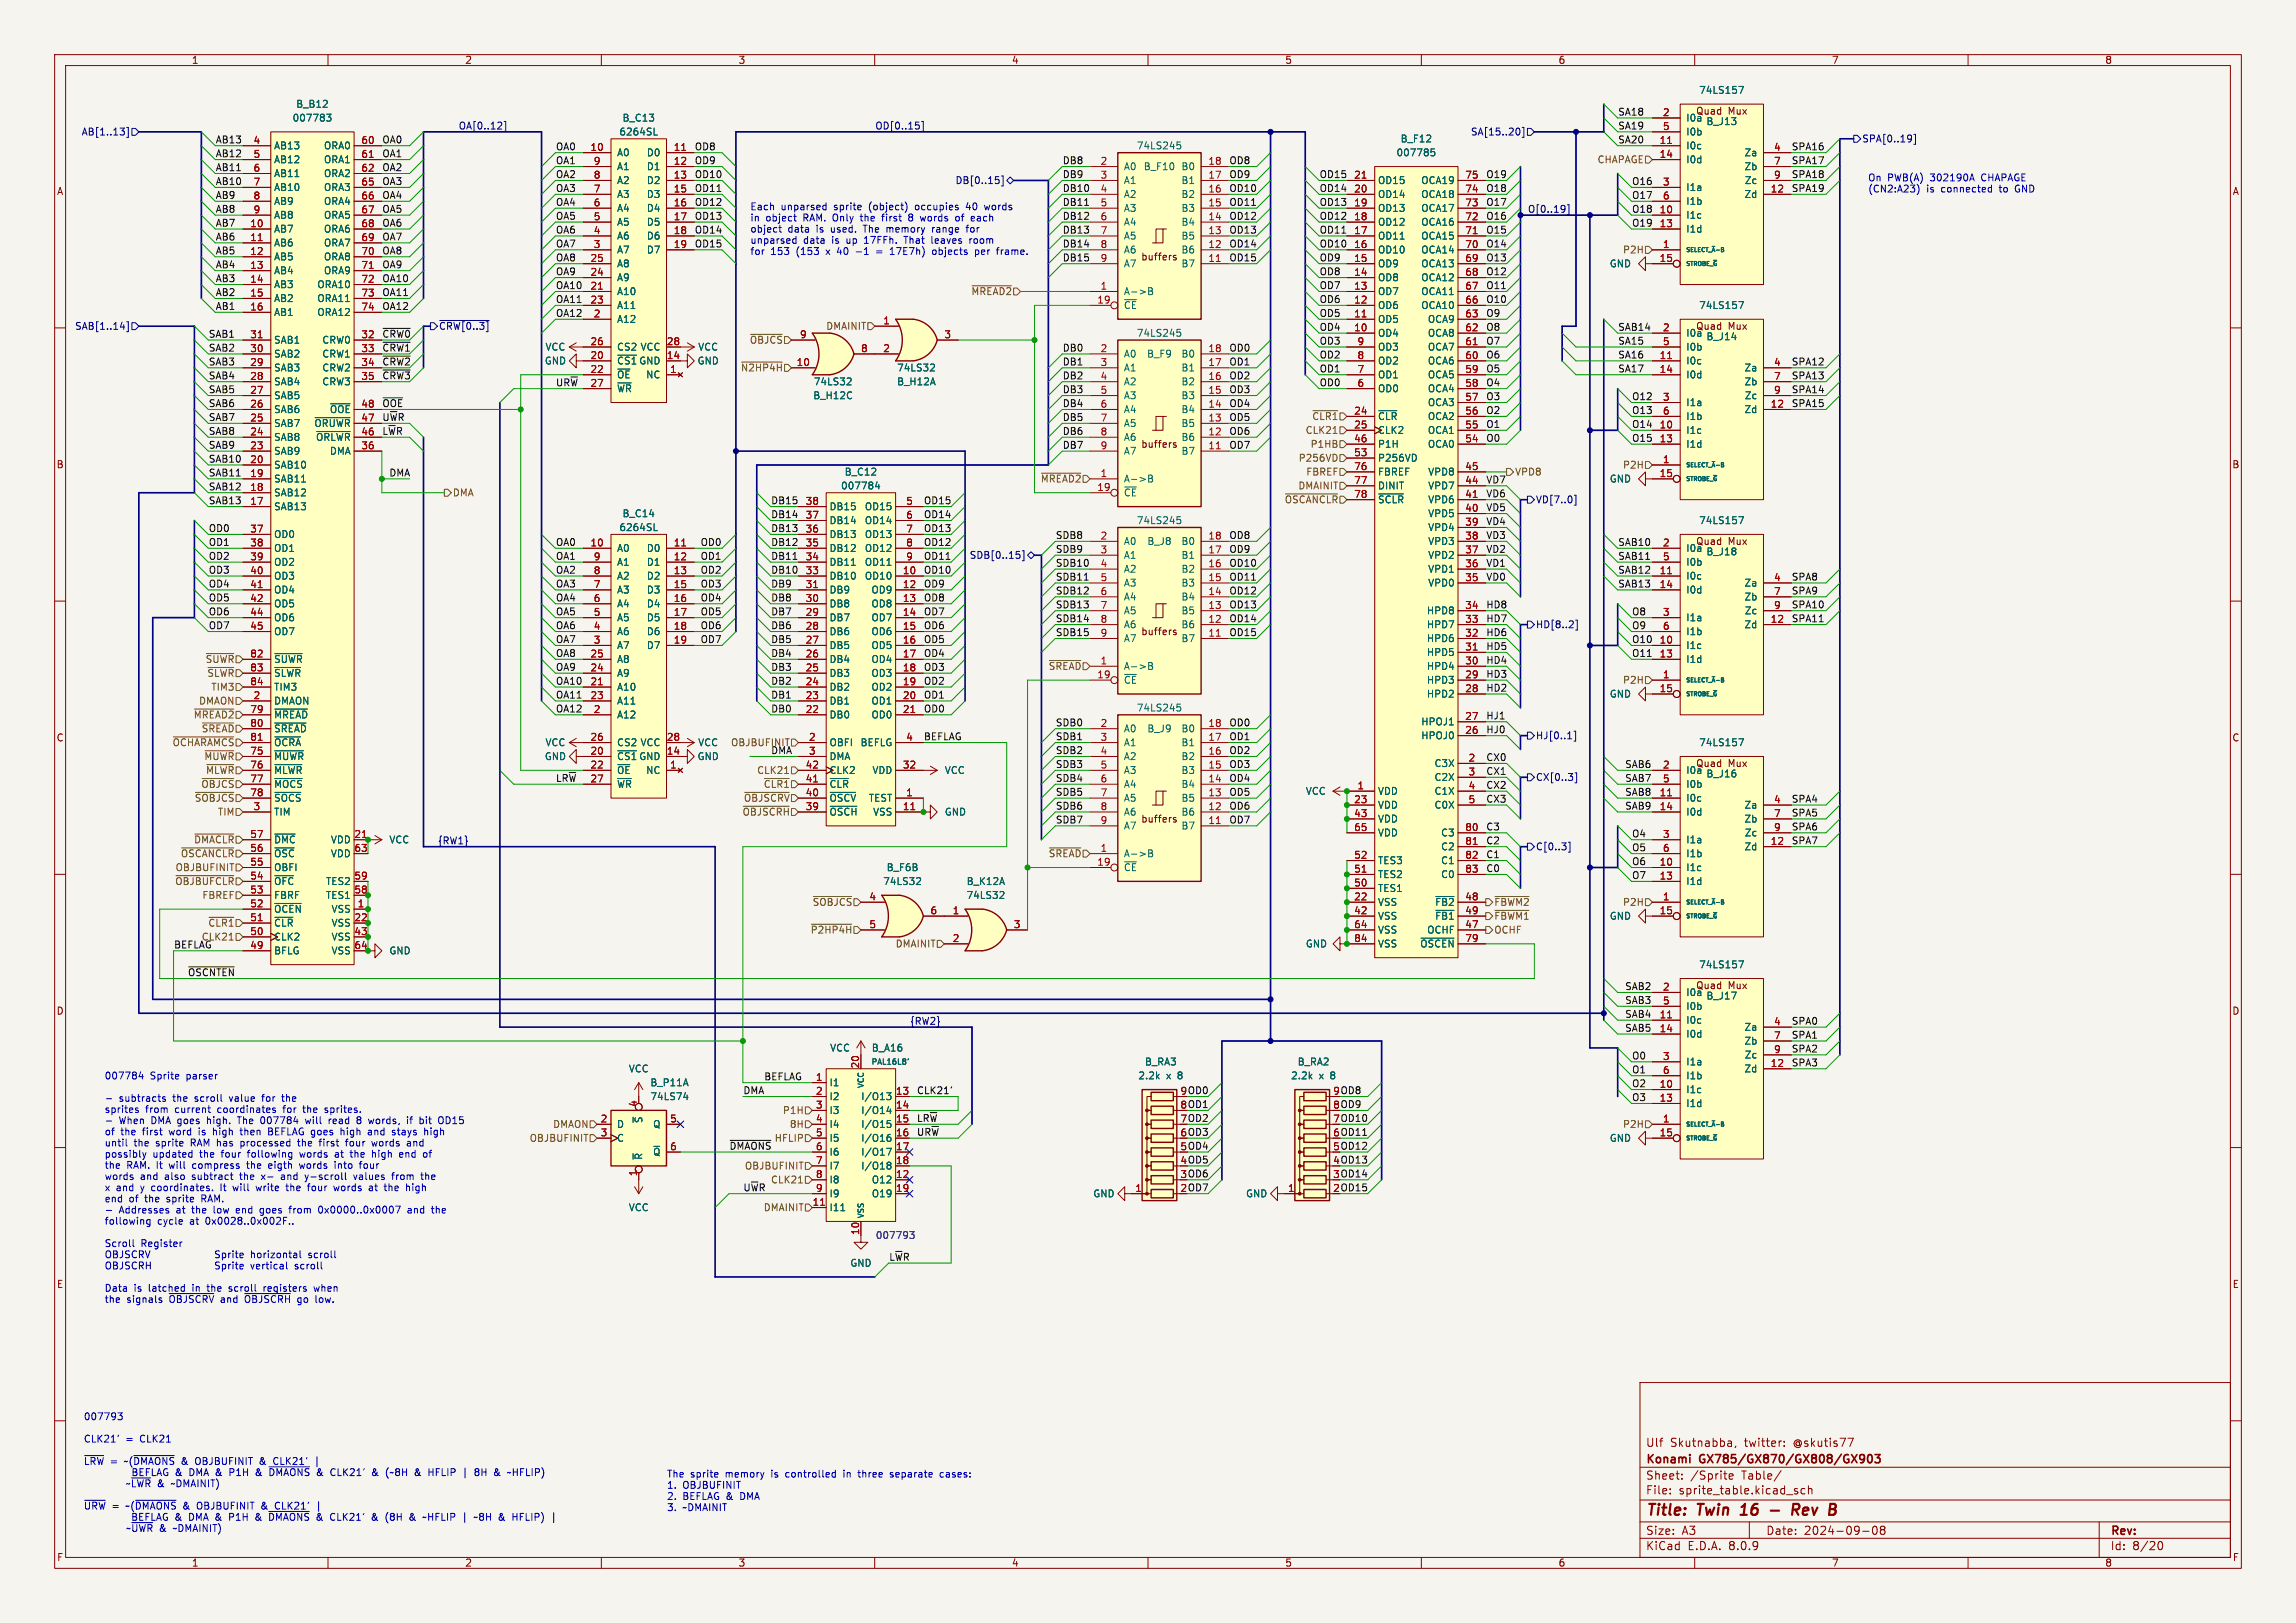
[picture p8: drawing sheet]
<svg xmlns="http://www.w3.org/2000/svg" width="420mm" height="297mm" viewBox="0 0 420 297" stroke-linecap="round" stroke-linejoin="round" font-family="sans-serif">
<defs><g id="words">
<g font-size="2.8" fill="#840000">
<text x="301" y="277.9">Title:</text>
<text x="310.6" y="277.9">Twin</text>
<text x="319.4" y="277.9">16</text>
<text x="330.3" y="277.9">Rev</text>
</g>
<g font-size="2.1" fill="#840000">
<text x="301" y="268.2">Konami</text>
<text x="301" y="265">Ulf</text>
<text x="305.5" y="265">Skutnabba,</text>
<text x="311" y="268.2">GX785/GX870/GX808/GX903</text>
<text x="319.2" y="265">twitter:</text>
<text x="328.2" y="265">@skutis77</text>
<text x="301" y="273.7">File:</text>
<text x="301" y="271">Sheet:</text>
<text x="307.1" y="273.7">sprite_table.kicad_sch</text>
<text x="309.2" y="271">/Sprite</text>
<text x="318.7" y="271">Table/</text>
<text x="301" y="281.1">Size:</text>
<text x="307.6" y="281.1">A3</text>
<text x="323" y="281.1">Date:</text>
<text x="330" y="281.1">2024-09-08</text>
<text x="386" y="281.3">Rev:</text>
<text x="301" y="283.9">KiCad</text>
<text x="308.7" y="283.9">E.D.A.</text>
<text x="316.3" y="283.9">8.0.9</text>
<text x="386" y="283.9">Id:</text>
<text x="390.1" y="283.9">8/20</text>
</g>
<g font-size="1.8" fill="#840000">
<text x="35" y="11.9">1</text>
<text x="85" y="11.9">2</text>
<text x="135" y="11.9">3</text>
<text x="185" y="11.9">4</text>
<text x="235" y="11.9">5</text>
<text x="285" y="11.9">6</text>
<text x="335" y="11.9">7</text>
<text x="385" y="11.9">8</text>
<text x="10.3" y="35.9">A</text>
<text x="408.3" y="35.9">A</text>
<text x="208.7" y="47.9">buffers</text>
<text x="208.7" y="82.2">buffers</text>
<text x="10.3" y="85.9">B</text>
<text x="408.2" y="85.9">B</text>
<text x="208.7" y="116.4">buffers</text>
<text x="10.3" y="135.9">C</text>
<text x="408.2" y="135.9">C</text>
<text x="208.7" y="150.7">buffers</text>
<text x="10.3" y="185.9">D</text>
<text x="408.2" y="185.9">D</text>
<text x="10.3" y="235.9">E</text>
<text x="408.3" y="235.9">E</text>
<text x="10.3" y="285.9">F</text>
<text x="35" y="286.9">1</text>
<text x="85" y="286.9">2</text>
<text x="135" y="286.9">3</text>
<text x="185" y="286.9">4</text>
<text x="235" y="286.9">5</text>
<text x="285" y="286.9">6</text>
<text x="335" y="286.9">7</text>
<text x="385" y="286.9">8</text>
<text x="408.3" y="285.9">F</text>
</g>
<g font-size="1.8" fill="#006464">
<text x="310.7" y="17.4">74LS157</text>
<text x="53.4" y="22.5">007783</text>
<text x="54.1" y="19.9">B_B12</text>
<text x="113.8" y="22.5">B_C13</text>
<text x="308.4" y="22.5">I0a</text>
<text x="310.2" y="21.2">Quad</text>
<text x="312" y="23.1">B_J13</text>
<text x="316.1" y="21.2">Mux</text>
<text x="50" y="27.5">AB13</text>
<text x="59.2" y="27.5">ORA0</text>
<text x="112.8" y="28.8">A0</text>
<text x="113.2" y="25">6264SL</text>
<text x="118.2" y="28.8">D0</text>
<text x="207.8" y="27.5">74LS245</text>
<text x="255.3" y="28.8">007785</text>
<text x="256.1" y="26.3">B_F12</text>
<text x="308.4" y="27.5">I0c</text>
<text x="308.4" y="25">I0b</text>
<text x="319" y="28.8">Za</text>
<text x="50" y="30.1">AB12</text>
<text x="50" y="32.6">AB11</text>
<text x="50" y="35.2">AB10</text>
<text x="59.2" y="30.1">ORA1</text>
<text x="59.2" y="32.6">ORA2</text>
<text x="59.2" y="35.2">ORA3</text>
<text x="112.8" y="33.9">A2</text>
<text x="112.8" y="31.3">A1</text>
<text x="118.2" y="31.3">D1</text>
<text x="118.2" y="33.9">D2</text>
<text x="205.5" y="31.3">A0</text>
<text x="205.5" y="33.9">A1</text>
<text x="209.1" y="31.3">B_F10</text>
<text x="216" y="33.9">B1</text>
<text x="216" y="31.3">B0</text>
<text x="252" y="33.9">OD15</text>
<text x="259.9" y="33.9">OCA19</text>
<text x="308.4" y="30.1">I0d</text>
<text x="308.4" y="35.2">I1a</text>
<text x="319" y="31.3">Zb</text>
<text x="319.1" y="33.9">Zc</text>
<text x="50" y="37.7">AB9</text>
<text x="50" y="40.2">AB8</text>
<text x="59.2" y="37.7">ORA4</text>
<text x="59.2" y="40.2">ORA5</text>
<text x="112.8" y="41.5">A5</text>
<text x="112.8" y="39">A4</text>
<text x="112.8" y="36.4">A3</text>
<text x="118.2" y="36.4">D3</text>
<text x="118.2" y="39">D4</text>
<text x="118.2" y="41.5">D5</text>
<text x="205.5" y="36.4">A2</text>
<text x="205.5" y="39">A3</text>
<text x="205.5" y="41.5">A4</text>
<text x="216" y="41.5">B4</text>
<text x="216" y="39">B3</text>
<text x="216" y="36.4">B2</text>
<text x="252" y="41.5">OD12</text>
<text x="252" y="39">OD13</text>
<text x="252" y="36.4">OD14</text>
<text x="259.9" y="41.5">OCA16</text>
<text x="259.9" y="39">OCA17</text>
<text x="259.9" y="36.4">OCA18</text>
<text x="308.4" y="40.2">I1c</text>
<text x="308.4" y="37.7">I1b</text>
<text x="319" y="36.4">Zd</text>
<text x="50" y="42.8">AB7</text>
<text x="50" y="45.3">AB6</text>
<text x="50" y="47.9">AB5</text>
<text x="59.2" y="42.8">ORA6</text>
<text x="59.2" y="45.3">ORA7</text>
<text x="59.2" y="47.9">ORA8</text>
<text x="112.8" y="46.6">A7</text>
<text x="112.8" y="44">A6</text>
<text x="118.2" y="44">D6</text>
<text x="118.2" y="46.6">D7</text>
<text x="205.5" y="44">A5</text>
<text x="205.5" y="46.6">A6</text>
<text x="216" y="46.6">B6</text>
<text x="216" y="44">B5</text>
<text x="252" y="46.6">OD10</text>
<text x="252" y="44">OD11</text>
<text x="259.9" y="46.6">OCA14</text>
<text x="259.9" y="44">OCA15</text>
<text x="308.4" y="42.8">I1d</text>
<text x="50" y="50.4">AB4</text>
<text x="50" y="52.9">AB3</text>
<text x="58" y="52.9">ORA10</text>
<text x="59.2" y="50.4">ORA9</text>
<text x="112.8" y="51.7">A9</text>
<text x="112.8" y="49.1">A8</text>
<text x="205.5" y="49.1">A7</text>
<text x="216" y="49.1">B7</text>
<text x="252" y="51.7">OD8</text>
<text x="252" y="49.1">OD9</text>
<text x="259.9" y="51.7">OCA12</text>
<text x="259.9" y="49.1">OCA13</text>
<text x="294.4" y="49.1">GND</text>
<text x="50" y="55.5">AB2</text>
<text x="50" y="58">AB1</text>
<text x="58" y="55.5">ORA11</text>
<text x="58" y="58">ORA12</text>
<text x="112.8" y="59.3">A12</text>
<text x="112.8" y="54.2">A10</text>
<text x="112.8" y="56.7">A11</text>
<text x="205.5" y="54.2">A-&gt;B</text>
<text x="205.5" y="56.7">~{CE}</text>
<text x="252" y="59.3">OD5</text>
<text x="252" y="56.7">OD6</text>
<text x="252" y="54.2">OD7</text>
<text x="259.9" y="56.7">OCA10</text>
<text x="259.9" y="54.2">OCA11</text>
<text x="261.1" y="59.3">OCA9</text>
<text x="310.7" y="56.7">74LS157</text>
<text x="50" y="65.6">SAB2</text>
<text x="50" y="63.1">SAB1</text>
<text x="58.9" y="63.1">CRW0</text>
<text x="58.9" y="65.6">CRW1</text>
<text x="99.7" y="64.4">VCC</text>
<text x="112.8" y="64.4">CS2 VCC</text>
<text x="127.6" y="64.4">VCC</text>
<text x="205.5" y="65.6">A0</text>
<text x="207.8" y="61.8">74LS245</text>
<text x="209.7" y="65.6">B_F9</text>
<text x="216" y="65.6">B0</text>
<text x="252" y="61.8">OD4</text>
<text x="252" y="64.4">OD3</text>
<text x="261.1" y="64.4">OCA7</text>
<text x="261.1" y="61.8">OCA8</text>
<text x="308.4" y="61.8">I0a</text>
<text x="308.4" y="64.4">I0b</text>
<text x="310.2" y="60.6">Quad</text>
<text x="312" y="62.5">B_J14</text>
<text x="316.1" y="60.6">Mux</text>
<text x="50" y="70.7">SAB4</text>
<text x="50" y="68.2">SAB3</text>
<text x="58.9" y="68.2">CRW2</text>
<text x="58.9" y="70.7">CRW3</text>
<text x="99.6" y="66.9">GND</text>
<text x="112.8" y="66.9">~{CS1}</text>
<text x="112.8" y="69.4">~{OE} NC</text>
<text x="112.8" y="72">~{WR}</text>
<text x="116.8" y="66.9">GND</text>
<text x="127.5" y="66.9">GND</text>
<text x="148.8" y="70.7">74LS32</text>
<text x="164" y="70.7">B_H12A</text>
<text x="164" y="68.2">74LS32</text>
<text x="205.5" y="68.2">A1</text>
<text x="205.5" y="70.7">A2</text>
<text x="216" y="70.7">B2</text>
<text x="216" y="68.2">B1</text>
<text x="252" y="72">OD0</text>
<text x="252" y="69.4">OD1</text>
<text x="252" y="66.9">OD2</text>
<text x="261.1" y="72">OCA4</text>
<text x="261.1" y="69.4">OCA5</text>
<text x="261.1" y="66.9">OCA6</text>
<text x="308.4" y="66.9">I0c</text>
<text x="308.4" y="69.4">I0d</text>
<text x="319" y="68.2">Za</text>
<text x="319" y="70.7">Zb</text>
<text x="50" y="75.8">SAB6</text>
<text x="50" y="73.3">SAB5</text>
<text x="60.2" y="75.8">~{OOE}</text>
<text x="148.7" y="73.3">B_H12C</text>
<text x="205.5" y="73.3">A3</text>
<text x="205.5" y="75.8">A4</text>
<text x="216" y="75.8">B4</text>
<text x="216" y="73.3">B3</text>
<text x="252" y="77.1">~{CLR}</text>
<text x="261.1" y="77.1">OCA2</text>
<text x="261.1" y="74.5">OCA3</text>
<text x="308.4" y="74.5">I1a</text>
<text x="308.4" y="77.1">I1b</text>
<text x="319" y="75.8">Zd</text>
<text x="319.1" y="73.3">Zc</text>
<text x="50" y="83.4">SAB9</text>
<text x="50" y="80.9">SAB8</text>
<text x="50" y="78.3">SAB7</text>
<text x="57.4" y="78.3">~{ORUWR}</text>
<text x="57.7" y="80.9">~{ORLWR}</text>
<text x="60.2" y="83.4">DMA</text>
<text x="205.5" y="78.3">A5</text>
<text x="205.5" y="80.9">A6</text>
<text x="205.5" y="83.4">A7</text>
<text x="216" y="83.4">B7</text>
<text x="216" y="80.9">B6</text>
<text x="216" y="78.3">B5</text>
<text x="252" y="79.6">CLK2</text>
<text x="252" y="82.1">P1H</text>
<text x="261.1" y="82.1">OCA0</text>
<text x="261.1" y="79.6">OCA1</text>
<text x="308.4" y="79.6">I1c</text>
<text x="308.4" y="82.1">I1d</text>
<text x="50" y="88.5">SAB11</text>
<text x="50" y="86">SAB10</text>
<text x="153.7" y="89.8">007784</text>
<text x="154.4" y="87.2">B_C12</text>
<text x="205.5" y="88.5">A-&gt;B</text>
<text x="252" y="84.7">P256VD</text>
<text x="252" y="87.2">FBREF</text>
<text x="252" y="89.8">DINIT</text>
<text x="261.2" y="89.8">VPD7</text>
<text x="261.2" y="87.2">VPD8</text>
<text x="294.4" y="88.5">GND</text>
<text x="50" y="93.6">SAB13</text>
<text x="50" y="91">SAB12</text>
<text x="113.8" y="94.8">B_C14</text>
<text x="151.6" y="93.6">DB15</text>
<text x="158.1" y="93.6">OD15</text>
<text x="205.5" y="91">~{CE}</text>
<text x="252" y="92.3">~{SCLR}</text>
<text x="261.2" y="94.8">VPD5</text>
<text x="261.2" y="92.3">VPD6</text>
<text x="50" y="98.7">OD0</text>
<text x="50" y="101.2">OD1</text>
<text x="112.8" y="101.2">A0</text>
<text x="113.2" y="97.4">6264SL</text>
<text x="118.2" y="101.2">D0</text>
<text x="151.6" y="101.2">DB12</text>
<text x="151.6" y="98.7">DB13</text>
<text x="151.6" y="96.1">DB14</text>
<text x="158.1" y="96.1">OD14</text>
<text x="158.1" y="98.7">OD13</text>
<text x="158.1" y="101.2">OD12</text>
<text x="205.5" y="99.9">A0</text>
<text x="207.8" y="96.1">74LS245</text>
<text x="209.8" y="99.9">B_J8</text>
<text x="216" y="99.9">B0</text>
<text x="261.2" y="99.9">VPD3</text>
<text x="261.2" y="97.4">VPD4</text>
<text x="308.4" y="101.2">I0a</text>
<text x="310.2" y="99.9">Quad</text>
<text x="310.7" y="96.1">74LS157</text>
<text x="312" y="101.8">B_J18</text>
<text x="316.1" y="99.9">Mux</text>
<text x="50" y="103.7">OD2</text>
<text x="50" y="106.3">OD3</text>
<text x="112.8" y="106.3">A2</text>
<text x="112.8" y="103.7">A1</text>
<text x="118.2" y="103.7">D1</text>
<text x="118.2" y="106.3">D2</text>
<text x="151.6" y="106.3">DB10</text>
<text x="151.6" y="103.7">DB11</text>
<text x="158.1" y="106.3">OD10</text>
<text x="158.1" y="103.7">OD11</text>
<text x="205.5" y="102.5">A1</text>
<text x="205.5" y="105">A2</text>
<text x="205.5" y="107.5">A3</text>
<text x="216" y="107.5">B3</text>
<text x="216" y="105">B2</text>
<text x="216" y="102.5">B1</text>
<text x="261.2" y="107.5">VPD0</text>
<text x="261.2" y="105">VPD1</text>
<text x="261.2" y="102.5">VPD2</text>
<text x="308.4" y="106.3">I0c</text>
<text x="308.4" y="103.7">I0b</text>
<text x="319" y="107.5">Za</text>
<text x="50" y="108.8">OD4</text>
<text x="50" y="111.4">OD5</text>
<text x="50" y="113.9">OD6</text>
<text x="112.8" y="113.9">A5</text>
<text x="112.8" y="111.4">A4</text>
<text x="112.8" y="108.8">A3</text>
<text x="118.2" y="108.8">D3</text>
<text x="118.2" y="111.4">D4</text>
<text x="118.2" y="113.9">D5</text>
<text x="151.6" y="113.9">DB7</text>
<text x="151.6" y="111.4">DB8</text>
<text x="151.6" y="108.8">DB9</text>
<text x="159.3" y="108.8">OD9</text>
<text x="159.3" y="111.4">OD8</text>
<text x="159.3" y="113.9">OD7</text>
<text x="205.5" y="110.1">A4</text>
<text x="205.5" y="112.6">A5</text>
<text x="216" y="112.6">B5</text>
<text x="216" y="110.1">B4</text>
<text x="260.9" y="112.6">HPD8</text>
<text x="308.4" y="108.8">I0d</text>
<text x="308.4" y="113.9">I1a</text>
<text x="319" y="110.1">Zb</text>
<text x="319.1" y="112.6">Zc</text>
<text x="50" y="116.4">OD7</text>
<text x="112.8" y="119">A7</text>
<text x="112.8" y="116.4">A6</text>
<text x="118.2" y="116.4">D6</text>
<text x="118.2" y="119">D7</text>
<text x="151.6" y="119">DB5</text>
<text x="151.6" y="116.4">DB6</text>
<text x="159.3" y="116.4">OD6</text>
<text x="159.3" y="119">OD5</text>
<text x="205.5" y="115.2">A6</text>
<text x="205.5" y="117.7">A7</text>
<text x="216" y="117.7">B7</text>
<text x="216" y="115.2">B6</text>
<text x="260.9" y="117.7">HPD6</text>
<text x="260.9" y="115.2">HPD7</text>
<text x="308.4" y="119">I1c</text>
<text x="308.4" y="116.4">I1b</text>
<text x="319" y="115.2">Zd</text>
<text x="50" y="121.5">~{SUWR}</text>
<text x="50" y="124.1">~{SLWR}</text>
<text x="112.8" y="124.1">A9</text>
<text x="112.8" y="121.5">A8</text>
<text x="151.6" y="124.1">DB3</text>
<text x="151.6" y="121.5">DB4</text>
<text x="159.3" y="121.5">OD4</text>
<text x="159.3" y="124.1">OD3</text>
<text x="205.5" y="122.8">A-&gt;B</text>
<text x="205.5" y="125.3">~{CE}</text>
<text x="260.9" y="125.3">HPD3</text>
<text x="260.9" y="122.8">HPD4</text>
<text x="260.9" y="120.2">HPD5</text>
<text x="308.4" y="121.5">I1d</text>
<text x="50" y="129.1">DMAON</text>
<text x="50" y="131.7">~{MREAD}</text>
<text x="50" y="126.6">TIM3</text>
<text x="112.8" y="131.7">A12</text>
<text x="112.8" y="126.6">A10</text>
<text x="112.8" y="129.1">A11</text>
<text x="151.6" y="131.7">DB0</text>
<text x="151.6" y="129.1">DB1</text>
<text x="151.6" y="126.6">DB2</text>
<text x="159.3" y="126.6">OD2</text>
<text x="159.3" y="129.1">OD1</text>
<text x="159.3" y="131.7">OD0</text>
<text x="207.8" y="130.4">74LS245</text>
<text x="260.9" y="127.9">HPD2</text>
<text x="294.4" y="127.9">GND</text>
<text x="50" y="134.2">~{SREAD}</text>
<text x="50" y="136.8">~{OCRA}</text>
<text x="99.7" y="136.8">VCC</text>
<text x="112.8" y="136.8">CS2 VCC</text>
<text x="127.6" y="136.8">VCC</text>
<text x="151.6" y="136.8">OBFI</text>
<text x="157.3" y="136.8">BEFLG</text>
<text x="205.5" y="134.2">A0</text>
<text x="205.5" y="136.8">A1</text>
<text x="209.8" y="134.2">B_J9</text>
<text x="216" y="136.8">B1</text>
<text x="216" y="134.2">B0</text>
<text x="259.9" y="135.5">HPOJ0</text>
<text x="259.9" y="132.9">HPOJ1</text>
<text x="310.7" y="136.8">74LS157</text>
<text x="50" y="139.3">~{MUWR}</text>
<text x="50" y="141.8">~{MLWR}</text>
<text x="99.6" y="139.3">GND</text>
<text x="112.8" y="139.3">~{CS1}</text>
<text x="112.8" y="141.8">~{OE} NC</text>
<text x="116.8" y="139.3">GND</text>
<text x="127.5" y="139.3">GND</text>
<text x="151.6" y="139.3">DMA</text>
<text x="151.6" y="141.8">CLK2</text>
<text x="159.5" y="141.8">VDD</text>
<text x="172.7" y="141.8">VCC</text>
<text x="205.5" y="139.3">A2</text>
<text x="205.5" y="141.8">A3</text>
<text x="216" y="141.8">B3</text>
<text x="216" y="139.3">B2</text>
<text x="262.3" y="140.6">C3X</text>
<text x="262.3" y="143.1">C2X</text>
<text x="308.4" y="141.8">I0a</text>
<text x="310.2" y="140.6">Quad</text>
<text x="312" y="142.5">B_J16</text>
<text x="316.1" y="140.6">Mux</text>
<text x="50" y="149.5">TIM</text>
<text x="50" y="144.4">~{MOCS}</text>
<text x="50" y="146.9">~{SOCS}</text>
<text x="112.8" y="144.4">~{WR}</text>
<text x="151.6" y="149.5">~{OSCH} VSS</text>
<text x="151.6" y="146.9">~{OSCV}TEST</text>
<text x="151.6" y="144.4">~{CLR}</text>
<text x="172.7" y="149.5">GND</text>
<text x="205.5" y="144.4">A4</text>
<text x="205.5" y="146.9">A5</text>
<text x="205.5" y="149.5">A6</text>
<text x="216" y="149.5">B6</text>
<text x="216" y="146.9">B5</text>
<text x="216" y="144.4">B4</text>
<text x="238.8" y="145.6">VCC</text>
<text x="252" y="145.6">VDD</text>
<text x="252" y="148.2">VDD</text>
<text x="262.3" y="145.6">C1X</text>
<text x="262.3" y="148.2">C0X</text>
<text x="308.4" y="146.9">I0c</text>
<text x="308.4" y="149.5">I0d</text>
<text x="308.4" y="144.4">I0b</text>
<text x="319" y="148.2">Za</text>
<text x="50" y="154.5">~{DMC}</text>
<text x="60.4" y="154.5">VDD</text>
<text x="71.1" y="154.5">VCC</text>
<text x="205.5" y="152">A7</text>
<text x="216" y="152">B7</text>
<text x="252" y="150.7">VDD</text>
<text x="252" y="153.3">VDD</text>
<text x="263.5" y="153.3">C3</text>
<text x="263.5" y="155.8">C2</text>
<text x="308.4" y="154.5">I1a</text>
<text x="319" y="155.8">Zd</text>
<text x="319" y="150.7">Zb</text>
<text x="319.1" y="153.3">Zc</text>
<text x="50" y="159.6">OBFI</text>
<text x="50" y="157.1">~{OSC}</text>
<text x="60.4" y="157.1">VDD</text>
<text x="162.1" y="159.6">B_F6B</text>
<text x="205.5" y="157.1">A-&gt;B</text>
<text x="205.5" y="159.6">~{CE}</text>
<text x="252" y="160.9">TES2</text>
<text x="252" y="158.3">TES3</text>
<text x="263.5" y="158.3">C1</text>
<text x="263.5" y="160.9">C0</text>
<text x="308.4" y="159.6">I1c</text>
<text x="308.4" y="157.1">I1b</text>
<text x="50" y="167.2">~{OCEN}</text>
<text x="50" y="164.7">FBRF</text>
<text x="50" y="162.2">~{OFC}</text>
<text x="59.5" y="164.7">TES1</text>
<text x="59.5" y="162.2">TES2</text>
<text x="60.6" y="167.2">VSS</text>
<text x="161.5" y="162.2">74LS32</text>
<text x="176.7" y="164.7">74LS32</text>
<text x="176.7" y="162.2">B_K12A</text>
<text x="252" y="166">VSS</text>
<text x="252" y="163.4">TES1</text>
<text x="262.4" y="166">~{FB2}</text>
<text x="308.4" y="162.2">I1d</text>
<text x="50" y="172.3">CLK2</text>
<text x="50" y="169.8">~{CLR}</text>
<text x="60.6" y="169.8">VSS</text>
<text x="60.6" y="172.3">VSS</text>
<text x="238.8" y="173.6">GND</text>
<text x="252" y="168.5">VSS</text>
<text x="252" y="171">VSS</text>
<text x="252" y="173.6">VSS</text>
<text x="259.7" y="173.6">~{OSCEN}</text>
<text x="261" y="171">OCHF</text>
<text x="262.4" y="168.5">~{FB1}</text>
<text x="294.4" y="168.5">GND</text>
<text x="50" y="174.9">BFLG</text>
<text x="60.6" y="174.9">VSS</text>
<text x="71.1" y="174.9">GND</text>
<text x="310.7" y="177.4">74LS157</text>
<text x="308.4" y="182.5">I0a</text>
<text x="308.4" y="185">I0b</text>
<text x="310.2" y="181.2">Quad</text>
<text x="312" y="183.1">B_J17</text>
<text x="316.1" y="181.2">Mux</text>
<text x="308.4" y="187.6">I0c</text>
<text x="308.4" y="190.1">I0d</text>
<text x="319" y="188.8">Za</text>
<text x="319" y="191.4">Zb</text>
<text x="114.9" y="196.4">VCC</text>
<text x="151.8" y="192.6">VCC</text>
<text x="159.4" y="192.6">B_A16</text>
<text x="208.1" y="197.7">2.2k</text>
<text x="209.3" y="195.2">B_RA3</text>
<text x="213.4" y="197.7">x</text>
<text x="215.6" y="197.7">8</text>
<text x="236.1" y="197.7">2.2k</text>
<text x="237.3" y="195.2">B_RA2</text>
<text x="241.3" y="197.7">x</text>
<text x="243.5" y="197.7">8</text>
<text x="308.4" y="195.2">I1a</text>
<text x="308.4" y="197.7">I1b</text>
<text x="319" y="196.4">Zd</text>
<text x="319.1" y="193.9">Zc</text>
<text x="118.9" y="199">B_P11A</text>
<text x="118.9" y="201.5">74LS74</text>
<text x="151.6" y="199">I1</text>
<text x="151.6" y="201.5">I2</text>
<text x="157.4" y="201.5">I/O13</text>
<text x="308.4" y="200.3">I1c</text>
<text x="308.4" y="202.8">I1d</text>
<text x="112.8" y="206.6">D</text>
<text x="112.8" y="209.1">C</text>
<text x="117.7" y="205.6" transform="rotate(-90 117.7 205.6)">~{S}</text>
<text x="119.4" y="206.6">Q</text>
<text x="151.6" y="204.1">I3</text>
<text x="151.6" y="206.6">I4</text>
<text x="151.6" y="209.1">I5</text>
<text x="157.4" y="204.1">I/O14</text>
<text x="157.4" y="206.6">I/O15</text>
<text x="157.4" y="209.1">I/O16</text>
<text x="294.4" y="209.1">GND</text>
<text x="117.7" y="212.3" transform="rotate(-90 117.7 212.3)">~{R}</text>
<text x="119.4" y="211.7">~{Q}</text>
<text x="151.6" y="211.7">I6</text>
<text x="151.6" y="214.2">I7</text>
<text x="157.4" y="211.7">I/O17</text>
<text x="157.4" y="214.2">I/O18</text>
<text x="114.9" y="221.8">VCC</text>
<text x="151.6" y="221.8">I11</text>
<text x="151.6" y="216.8">I8</text>
<text x="151.6" y="219.3">I9</text>
<text x="159.4" y="216.8">O12</text>
<text x="159.4" y="219.3">O19</text>
<text x="199.9" y="219.3">GND</text>
<text x="227.8" y="219.3">GND</text>
<text x="155.4" y="232">GND</text>
</g>
<g font-size="1.8" fill="#000084">
<text x="83.8" y="23.8">OA[0..12]</text>
<text x="160" y="23.8">OD[0..15]</text>
<text x="14.8" y="25">AB[1..13]</text>
<text x="269" y="25">SA[15..20]</text>
<text x="340.6" y="26.3">SPA[0..19]</text>
<text x="174.7" y="33.9">DB[0..15]</text>
<text x="279.4" y="39">O[0..19]</text>
<text x="13.6" y="60.6">SAB[1..14]</text>
<text x="80.2" y="60.6">~{CRW[0..3]}</text>
<text x="280.9" y="92.3">VD[7..0]</text>
<text x="177.3" y="102.5">SDB[0..15]</text>
<text x="280.9" y="115.2">HD[8..2]</text>
<text x="280.9" y="135.5">HJ[0..1]</text>
<text x="280.9" y="143.1">CX[0..3]</text>
<text x="80" y="154.6">{RW1}</text>
<text x="280.9" y="155.8">C[0..3]</text>
<text x="166.4" y="187.6">{RW2}</text>
</g>
<g font-size="1.8" fill="#0f0f0f">
<text x="295.9" y="23.8">SA19</text>
<text x="295.9" y="21.2">SA18</text>
<text x="39.4" y="28.9">AB12</text>
<text x="39.4" y="26.3">AB13</text>
<text x="69.8" y="28.9">OA1</text>
<text x="69.8" y="26.3">OA0</text>
<text x="101.6" y="27.6">OA0</text>
<text x="127" y="27.6">OD8</text>
<text x="295.9" y="26.3">SA20</text>
<text x="327.7" y="27.6">SPA16</text>
<text x="39.4" y="33.9">AB10</text>
<text x="39.4" y="31.4">AB11</text>
<text x="69.8" y="33.9">OA3</text>
<text x="69.8" y="31.4">OA2</text>
<text x="101.6" y="30.1">OA1</text>
<text x="101.6" y="35.2">OA3</text>
<text x="101.6" y="32.7">OA2</text>
<text x="127" y="30.1">OD9</text>
<text x="127" y="32.7">OD10</text>
<text x="127" y="35.2">OD11</text>
<text x="194.3" y="35.2">DB10</text>
<text x="194.3" y="30.1">DB8</text>
<text x="194.3" y="32.7">DB9</text>
<text x="224.8" y="35.2">OD10</text>
<text x="224.8" y="30.1">OD8</text>
<text x="224.8" y="32.7">OD9</text>
<text x="241.3" y="35.2">OD14</text>
<text x="241.3" y="32.7">OD15</text>
<text x="271.8" y="32.7">O19</text>
<text x="271.8" y="35.2">O18</text>
<text x="298.4" y="33.9">O16</text>
<text x="327.7" y="35.2">SPA19</text>
<text x="327.7" y="32.7">SPA18</text>
<text x="327.7" y="30.1">SPA17</text>
<text x="39.4" y="41.6">AB7</text>
<text x="39.4" y="36.5">AB9</text>
<text x="39.4" y="39">AB8</text>
<text x="69.8" y="36.5">OA4</text>
<text x="69.8" y="41.6">OA6</text>
<text x="69.8" y="39">OA5</text>
<text x="101.6" y="40.3">OA5</text>
<text x="101.6" y="37.8">OA4</text>
<text x="127" y="40.3">OD13</text>
<text x="127" y="37.8">OD12</text>
<text x="194.3" y="40.3">DB12</text>
<text x="194.3" y="37.8">DB11</text>
<text x="224.8" y="40.3">OD12</text>
<text x="224.8" y="37.8">OD11</text>
<text x="241.3" y="37.8">OD13</text>
<text x="241.3" y="40.3">OD12</text>
<text x="271.8" y="40.3">O16</text>
<text x="271.8" y="37.8">O17</text>
<text x="298.4" y="36.5">O17</text>
<text x="298.4" y="41.6">O19</text>
<text x="298.4" y="39">O18</text>
<text x="39.4" y="44.1">AB6</text>
<text x="39.4" y="46.6">AB5</text>
<text x="69.8" y="44.1">OA7</text>
<text x="69.8" y="46.6">OA8</text>
<text x="101.6" y="45.4">OA7</text>
<text x="101.6" y="42.8">OA6</text>
<text x="101.6" y="47.9">OA8</text>
<text x="127" y="42.8">OD14</text>
<text x="127" y="45.4">OD15</text>
<text x="194.3" y="47.9">DB15</text>
<text x="194.3" y="45.4">DB14</text>
<text x="194.3" y="42.8">DB13</text>
<text x="224.8" y="47.9">OD15</text>
<text x="224.8" y="45.4">OD14</text>
<text x="224.8" y="42.8">OD13</text>
<text x="241.3" y="47.9">OD9</text>
<text x="241.3" y="45.4">OD10</text>
<text x="241.3" y="42.8">OD11</text>
<text x="271.8" y="45.4">O14</text>
<text x="271.8" y="42.8">O15</text>
<text x="271.8" y="47.9">O13</text>
<text x="39.4" y="49.2">AB4</text>
<text x="39.4" y="51.7">AB3</text>
<text x="69.8" y="49.2">OA9</text>
<text x="69.8" y="51.7">OA10</text>
<text x="101.6" y="53">OA10</text>
<text x="101.6" y="50.5">OA9</text>
<text x="241.3" y="50.5">OD8</text>
<text x="241.3" y="53">OD7</text>
<text x="271.8" y="53">O11</text>
<text x="271.8" y="50.5">O12</text>
<text x="39.4" y="56.8">AB1</text>
<text x="39.4" y="54.3">AB2</text>
<text x="69.8" y="56.8">OA12</text>
<text x="69.8" y="54.3">OA11</text>
<text x="101.6" y="55.5">OA11</text>
<text x="101.6" y="58.1">OA12</text>
<text x="241.3" y="55.5">OD6</text>
<text x="241.3" y="58.1">OD5</text>
<text x="271.8" y="55.5">O10</text>
<text x="271.8" y="58.1">O9</text>
<text x="38.1" y="64.4">SAB2</text>
<text x="38.1" y="61.9">SAB1</text>
<text x="69.8" y="64.4">~{CRW1}</text>
<text x="69.8" y="61.9">~{CRW0}</text>
<text x="194.3" y="64.4">DB0</text>
<text x="224.8" y="64.4">OD0</text>
<text x="241.3" y="60.6">OD4</text>
<text x="241.3" y="63.2">OD3</text>
<text x="241.3" y="65.7">OD2</text>
<text x="271.8" y="65.7">O6</text>
<text x="271.8" y="63.2">O7</text>
<text x="271.8" y="60.6">O8</text>
<text x="295.9" y="65.7">SA16</text>
<text x="295.9" y="63.2">SA15</text>
<text x="295.9" y="60.6">SAB14</text>
<text x="38.1" y="69.5">SAB4</text>
<text x="38.1" y="67">SAB3</text>
<text x="69.8" y="69.5">~{CRW3}</text>
<text x="69.8" y="67">~{CRW2}</text>
<text x="101.6" y="70.8">UR~{W}27</text>
<text x="194.3" y="67">DB1</text>
<text x="194.3" y="69.5">DB2</text>
<text x="224.8" y="67">OD1</text>
<text x="224.8" y="69.5">OD2</text>
<text x="241.3" y="70.8">OD0</text>
<text x="241.3" y="68.2">OD1</text>
<text x="271.8" y="70.8">O4</text>
<text x="271.8" y="68.2">O5</text>
<text x="295.9" y="68.2">SA17</text>
<text x="327.7" y="69.5">SPA13</text>
<text x="327.7" y="67">SPA12</text>
<text x="38.1" y="72">SAB5</text>
<text x="38.1" y="77.1">SAB7</text>
<text x="38.1" y="74.6">SAB6</text>
<text x="69.8" y="74.6">~{OOE}</text>
<text x="69.8" y="77.1">U~{W}R</text>
<text x="194.3" y="72">DB3</text>
<text x="194.3" y="77.1">DB5</text>
<text x="194.3" y="74.6">DB4</text>
<text x="224.8" y="77.1">OD5</text>
<text x="224.8" y="72">OD3</text>
<text x="224.8" y="74.6">OD4</text>
<text x="271.8" y="75.9">O2</text>
<text x="271.8" y="73.3">O3</text>
<text x="298.4" y="73.3">O12</text>
<text x="298.4" y="75.9">O13</text>
<text x="327.7" y="74.6">SPA15</text>
<text x="327.7" y="72">SPA14</text>
<text x="38.1" y="79.7">SAB8</text>
<text x="38.1" y="82.2">SAB9</text>
<text x="69.8" y="79.7">L~{W}R</text>
<text x="194.3" y="82.2">DB7</text>
<text x="194.3" y="79.7">DB6</text>
<text x="224.8" y="82.2">OD7</text>
<text x="224.8" y="79.7">OD6</text>
<text x="271.8" y="78.4">O1</text>
<text x="271.8" y="80.9">O0</text>
<text x="298.4" y="78.4">O14</text>
<text x="298.4" y="80.9">O15</text>
<text x="38.1" y="87.3">SAB11</text>
<text x="38.1" y="89.8">SAB12</text>
<text x="38.1" y="84.7">SAB10</text>
<text x="71.1" y="87.3">DMA</text>
<text x="271.8" y="88.6">VD7</text>
<text x="38.1" y="92.4">SAB13</text>
<text x="141" y="92.4">DB15</text>
<text x="141" y="94.9">DB14</text>
<text x="168.9" y="92.4">OD15</text>
<text x="168.9" y="94.9">OD14</text>
<text x="271.8" y="91.1">VD6</text>
<text x="271.8" y="93.6">VD5</text>
<text x="38.1" y="97.4">OD0</text>
<text x="38.1" y="100">OD1</text>
<text x="101.6" y="100">OA0</text>
<text x="128.1" y="100">OD0</text>
<text x="141" y="97.4">DB13</text>
<text x="141" y="100">DB12</text>
<text x="168.9" y="100">OD12</text>
<text x="168.9" y="97.4">OD13</text>
<text x="193" y="98.7">SDB8</text>
<text x="193" y="101.3">SDB9</text>
<text x="224.8" y="101.3">OD9</text>
<text x="224.8" y="98.7">OD8</text>
<text x="271.8" y="101.3">VD2</text>
<text x="271.8" y="96.2">VD4</text>
<text x="271.8" y="98.7">VD3</text>
<text x="295.9" y="100">SAB10</text>
<text x="38.1" y="105.1">OD3</text>
<text x="38.1" y="107.6">OD4</text>
<text x="38.1" y="102.5">OD2</text>
<text x="101.6" y="105.1">OA2</text>
<text x="101.6" y="107.6">OA3</text>
<text x="101.6" y="102.5">OA1</text>
<text x="128.1" y="107.6">OD3</text>
<text x="128.1" y="102.5">OD1</text>
<text x="128.1" y="105.1">OD2</text>
<text x="141" y="105.1">DB10</text>
<text x="141" y="102.5">DB11</text>
<text x="141" y="107.6">DB9</text>
<text x="168.9" y="102.5">OD11</text>
<text x="168.9" y="105.1">OD10</text>
<text x="168.9" y="107.6">OD9</text>
<text x="193" y="106.3">SDB11</text>
<text x="193" y="103.8">SDB10</text>
<text x="224.8" y="106.3">OD11</text>
<text x="224.8" y="103.8">OD10</text>
<text x="271.8" y="106.3">VD0</text>
<text x="271.8" y="103.8">VD1</text>
<text x="295.9" y="107.6">SAB13</text>
<text x="295.9" y="102.5">SAB11</text>
<text x="295.9" y="105.1">SAB12</text>
<text x="327.7" y="106.3">SPA8</text>
<text x="38.1" y="112.7">OD6</text>
<text x="38.1" y="110.1">OD5</text>
<text x="101.6" y="110.1">OA4</text>
<text x="101.6" y="112.7">OA5</text>
<text x="128.1" y="110.1">OD4</text>
<text x="128.1" y="112.7">OD5</text>
<text x="141" y="110.1">DB8</text>
<text x="141" y="112.7">DB7</text>
<text x="168.9" y="110.1">OD8</text>
<text x="168.9" y="112.7">OD7</text>
<text x="193" y="114">SDB14</text>
<text x="193" y="108.9">SDB12</text>
<text x="193" y="111.4">SDB13</text>
<text x="224.8" y="111.4">OD13</text>
<text x="224.8" y="114">OD14</text>
<text x="224.8" y="108.9">OD12</text>
<text x="271.8" y="111.4">HD8</text>
<text x="271.8" y="114">HD7</text>
<text x="298.4" y="112.7">O8</text>
<text x="327.7" y="108.9">SPA9</text>
<text x="327.7" y="111.4">SPA10</text>
<text x="327.7" y="114">SPA11</text>
<text x="38.1" y="115.2">OD7</text>
<text x="101.6" y="117.8">OA7</text>
<text x="101.6" y="115.2">OA6</text>
<text x="128.1" y="117.8">OD7</text>
<text x="128.1" y="115.2">OD6</text>
<text x="141" y="115.2">DB6</text>
<text x="141" y="117.8">DB5</text>
<text x="168.9" y="117.8">OD5</text>
<text x="168.9" y="115.2">OD6</text>
<text x="193" y="116.5">SDB15</text>
<text x="224.8" y="116.5">OD15</text>
<text x="271.8" y="116.5">HD6</text>
<text x="271.8" y="119">HD5</text>
<text x="298.4" y="115.2">O9</text>
<text x="298.4" y="117.8">O10</text>
<text x="101.6" y="122.8">OA9</text>
<text x="101.6" y="120.3">OA8</text>
<text x="101.6" y="125.4">OA10</text>
<text x="141" y="122.8">DB3</text>
<text x="141" y="125.4">DB2</text>
<text x="141" y="120.3">DB4</text>
<text x="168.9" y="120.3">OD4</text>
<text x="168.9" y="125.4">OD2</text>
<text x="168.9" y="122.8">OD3</text>
<text x="271.8" y="121.6">HD4</text>
<text x="271.8" y="124.1">HD3</text>
<text x="298.4" y="120.3">O11</text>
<text x="101.6" y="130.5">OA12</text>
<text x="101.6" y="127.9">OA11</text>
<text x="141" y="130.5">DB0</text>
<text x="141" y="127.9">DB1</text>
<text x="168.9" y="127.9">OD1</text>
<text x="168.9" y="130.5">OD0</text>
<text x="271.8" y="131.7">HJ1</text>
<text x="271.8" y="126.7">HD2</text>
<text x="168.9" y="135.5">BEFLAG</text>
<text x="193" y="133">SDB0</text>
<text x="193" y="135.5">SDB1</text>
<text x="224.8" y="133">OD0</text>
<text x="224.8" y="135.5">OD1</text>
<text x="271.8" y="134.3">HJ0</text>
<text x="101.6" y="143.2">LR~{W}27</text>
<text x="141" y="138.1">DMA</text>
<text x="193" y="138.1">SDB2</text>
<text x="193" y="143.2">SDB4</text>
<text x="193" y="140.6">SDB3</text>
<text x="224.8" y="143.2">OD4</text>
<text x="224.8" y="140.6">OD3</text>
<text x="224.8" y="138.1">OD2</text>
<text x="271.8" y="141.9">CX1</text>
<text x="271.8" y="139.4">CX0</text>
<text x="297.2" y="143.2">SAB7</text>
<text x="297.2" y="140.6">SAB6</text>
<text x="193" y="148.2">SDB6</text>
<text x="193" y="145.7">SDB5</text>
<text x="224.8" y="145.7">OD5</text>
<text x="224.8" y="148.2">OD6</text>
<text x="271.8" y="147">CX3</text>
<text x="271.8" y="144.4">CX2</text>
<text x="297.2" y="145.7">SAB8</text>
<text x="297.2" y="148.2">SAB9</text>
<text x="327.7" y="149.5">SPA5</text>
<text x="327.7" y="147">SPA4</text>
<text x="193" y="150.8">SDB7</text>
<text x="224.8" y="150.8">OD7</text>
<text x="271.8" y="154.6">C2</text>
<text x="271.8" y="152.1">C3</text>
<text x="298.4" y="153.3">O4</text>
<text x="298.4" y="155.9">O5</text>
<text x="327.7" y="154.6">SPA7</text>
<text x="327.7" y="152.1">SPA6</text>
<text x="271.8" y="159.7">C0</text>
<text x="271.8" y="157.1">C1</text>
<text x="298.4" y="158.4">O6</text>
<text x="298.4" y="160.9">O7</text>
<text x="31.7" y="173.6">BEFLAG</text>
<text x="36.8" y="172.3">CLK21</text>
<text x="34.3" y="178.7">~{OSCNTEN}</text>
<text x="297.2" y="183.8">SAB3</text>
<text x="297.2" y="181.3">SAB2</text>
<text x="297.2" y="186.3">SAB4</text>
<text x="297.2" y="188.9">SAB5</text>
<text x="327.7" y="187.6">SPA0</text>
<text x="327.7" y="190.2">SPA1</text>
<text x="139.7" y="197.8">BEFLAG</text>
<text x="298.4" y="196.5">O1</text>
<text x="298.4" y="194">O0</text>
<text x="327.7" y="192.7">SPA2</text>
<text x="327.7" y="195.2">SPA3</text>
<text x="135.9" y="200.3">DMA</text>
<text x="167.6" y="200.3">CLK21'</text>
<text x="215.8" y="202.9">8 OD1</text>
<text x="215.8" y="200.4">9 OD0</text>
<text x="243.8" y="202.9">8 OD9</text>
<text x="243.8" y="200.4">9 OD8</text>
<text x="298.4" y="199">O2</text>
<text x="298.4" y="201.6">O3</text>
<text x="167.6" y="207.9">UR~{W}</text>
<text x="167.6" y="205.4">LR~{W}</text>
<text x="215.8" y="208">6 OD3</text>
<text x="215.8" y="205.5">7 OD2</text>
<text x="243.8" y="208">6 OD11</text>
<text x="243.8" y="205.5">7 OD10</text>
<text x="133.3" y="210.5">~{DMAONS}</text>
<text x="215.8" y="215.6">3 OD6</text>
<text x="215.8" y="213.1">4 OD5</text>
<text x="215.8" y="210.6">5 OD4</text>
<text x="243.8" y="215.6">3 OD14</text>
<text x="243.8" y="213.1">4 OD13</text>
<text x="243.8" y="210.6">5 OD12</text>
<text x="135.9" y="218.1">U~{W}R</text>
<text x="215.8" y="218.2">2 OD7</text>
<text x="243.8" y="218.2">2 OD15</text>
<text x="162.6" y="230.8">L~{W}R</text>
</g>
<g font-size="1.8" fill="#a90000">
<text x="304.1" y="21.3">2</text>
<text x="304.1" y="23.9">5</text>
<text x="46.3" y="26.4">4</text>
<text x="46.3" y="29">5</text>
<text x="66" y="26.4">60</text>
<text x="66" y="29">61</text>
<text x="107.9" y="27.7">10</text>
<text x="123.1" y="27.7">11</text>
<text x="303.5" y="26.4">11</text>
<text x="303.5" y="29">14</text>
<text x="324.4" y="27.7">4</text>
<text x="46.3" y="31.5">6</text>
<text x="46.3" y="34">7</text>
<text x="66" y="31.5">62</text>
<text x="66" y="34">65</text>
<text x="108.5" y="35.3">7</text>
<text x="108.5" y="32.8">8</text>
<text x="108.5" y="30.2">9</text>
<text x="123.1" y="30.2">12</text>
<text x="123.1" y="32.8">13</text>
<text x="123.1" y="35.3">15</text>
<text x="201.2" y="30.2">2</text>
<text x="201.2" y="32.8">3</text>
<text x="201.2" y="35.3">4</text>
<text x="220.9" y="35.3">16</text>
<text x="220.9" y="32.8">17</text>
<text x="220.9" y="30.2">18</text>
<text x="247.6" y="35.3">20</text>
<text x="247.6" y="32.8">21</text>
<text x="267.9" y="35.3">74</text>
<text x="267.9" y="32.8">75</text>
<text x="304.1" y="34">3</text>
<text x="323.8" y="35.3">12</text>
<text x="324.4" y="30.2">7</text>
<text x="324.4" y="32.8">9</text>
<text x="45.7" y="41.7">10</text>
<text x="46.3" y="36.6">8</text>
<text x="46.3" y="39.1">9</text>
<text x="66" y="36.6">66</text>
<text x="66" y="39.1">67</text>
<text x="66" y="41.7">68</text>
<text x="108.5" y="40.4">5</text>
<text x="108.5" y="37.8">6</text>
<text x="123.1" y="37.8">16</text>
<text x="123.1" y="40.4">17</text>
<text x="201.2" y="37.8">5</text>
<text x="201.2" y="40.4">6</text>
<text x="220.9" y="40.4">14</text>
<text x="220.9" y="37.8">15</text>
<text x="247.6" y="40.4">18</text>
<text x="247.6" y="37.8">19</text>
<text x="267.9" y="40.4">72</text>
<text x="267.9" y="37.8">73</text>
<text x="303.5" y="39.1">10</text>
<text x="303.5" y="41.7">13</text>
<text x="304.1" y="36.6">6</text>
<text x="45.7" y="44.2">11</text>
<text x="45.7" y="46.7">12</text>
<text x="66" y="44.2">69</text>
<text x="66" y="46.7">70</text>
<text x="108.5" y="45.5">3</text>
<text x="108.5" y="42.9">4</text>
<text x="123.1" y="42.9">18</text>
<text x="123.1" y="45.5">19</text>
<text x="201.2" y="42.9">7</text>
<text x="201.2" y="45.5">8</text>
<text x="220.9" y="45.5">12</text>
<text x="220.9" y="42.9">13</text>
<text x="247.6" y="45.5">16</text>
<text x="247.6" y="42.9">17</text>
<text x="267.9" y="45.5">70</text>
<text x="267.9" y="42.9">71</text>
<text x="304.1" y="45.5">1</text>
<text x="45.7" y="49.3">13</text>
<text x="45.7" y="51.8">14</text>
<text x="66" y="49.3">71</text>
<text x="66" y="51.8">72</text>
<text x="107.9" y="53.1">21</text>
<text x="107.9" y="50.5">24</text>
<text x="107.9" y="48">25</text>
<text x="201.2" y="53.1">1</text>
<text x="201.2" y="48">9</text>
<text x="220.9" y="48">11</text>
<text x="247.6" y="53.1">13</text>
<text x="247.6" y="50.5">14</text>
<text x="247.6" y="48">15</text>
<text x="267.9" y="53.1">67</text>
<text x="267.9" y="50.5">68</text>
<text x="267.9" y="48">69</text>
<text x="303.5" y="48">15</text>
<text x="45.7" y="54.4">15</text>
<text x="45.7" y="56.9">16</text>
<text x="66" y="54.4">73</text>
<text x="66" y="56.9">74</text>
<text x="107.9" y="55.6">23</text>
<text x="108.5" y="58.2">2</text>
<text x="161.5" y="59.4">1</text>
<text x="200.6" y="55.6">19</text>
<text x="247.6" y="58.2">11</text>
<text x="247.6" y="55.6">12</text>
<text x="267.9" y="58.2">63</text>
<text x="267.9" y="55.6">66</text>
<text x="45.7" y="64.5">30</text>
<text x="45.7" y="62">31</text>
<text x="66" y="62">32</text>
<text x="66" y="64.5">33</text>
<text x="107.9" y="65.8">20</text>
<text x="107.9" y="63.2">26</text>
<text x="121.9" y="65.8">14</text>
<text x="121.9" y="63.2">28</text>
<text x="146.2" y="62">9</text>
<text x="157.4" y="64.5">8</text>
<text x="161.5" y="64.5">2</text>
<text x="172.6" y="62">3</text>
<text x="201.2" y="64.5">2</text>
<text x="220.9" y="64.5">18</text>
<text x="247.6" y="60.7">10</text>
<text x="248.2" y="65.8">8</text>
<text x="248.2" y="63.2">9</text>
<text x="267.9" y="65.8">60</text>
<text x="267.9" y="63.2">61</text>
<text x="267.9" y="60.7">62</text>
<text x="303.5" y="65.8">11</text>
<text x="304.1" y="60.7">2</text>
<text x="304.1" y="63.2">5</text>
<text x="45.7" y="69.6">28</text>
<text x="45.7" y="67.1">29</text>
<text x="66" y="67.1">34</text>
<text x="66" y="69.6">35</text>
<text x="107.9" y="68.3">22</text>
<text x="107.9" y="70.9">27</text>
<text x="122.5" y="68.3">1</text>
<text x="145.6" y="67.1">10</text>
<text x="201.2" y="67.1">3</text>
<text x="201.2" y="69.6">4</text>
<text x="220.9" y="69.6">16</text>
<text x="220.9" y="67.1">17</text>
<text x="248.2" y="70.9">6</text>
<text x="248.2" y="68.3">7</text>
<text x="267.9" y="70.9">58</text>
<text x="267.9" y="68.3">59</text>
<text x="303.5" y="68.3">14</text>
<text x="324.4" y="67.1">4</text>
<text x="324.4" y="69.6">7</text>
<text x="45.7" y="77.2">25</text>
<text x="45.7" y="74.7">26</text>
<text x="45.7" y="72.1">27</text>
<text x="66" y="77.2">47</text>
<text x="66" y="74.7">48</text>
<text x="201.2" y="72.1">5</text>
<text x="201.2" y="74.7">6</text>
<text x="201.2" y="77.2">7</text>
<text x="220.9" y="77.2">13</text>
<text x="220.9" y="74.7">14</text>
<text x="220.9" y="72.1">15</text>
<text x="247.6" y="75.9">24</text>
<text x="267.9" y="75.9">56</text>
<text x="267.9" y="73.4">57</text>
<text x="304.1" y="73.4">3</text>
<text x="304.1" y="75.9">6</text>
<text x="323.8" y="74.7">12</text>
<text x="324.4" y="72.1">9</text>
<text x="45.7" y="82.3">23</text>
<text x="45.7" y="79.8">24</text>
<text x="66" y="82.3">36</text>
<text x="66" y="79.8">46</text>
<text x="201.2" y="79.8">8</text>
<text x="201.2" y="82.3">9</text>
<text x="220.9" y="82.3">11</text>
<text x="220.9" y="79.8">12</text>
<text x="247.6" y="78.5">25</text>
<text x="247.6" y="81">46</text>
<text x="247.6" y="83.6">53</text>
<text x="267.9" y="81">54</text>
<text x="267.9" y="78.5">55</text>
<text x="303.5" y="78.5">10</text>
<text x="303.5" y="81">13</text>
<text x="45.7" y="89.9">18</text>
<text x="45.7" y="87.4">19</text>
<text x="45.7" y="84.8">20</text>
<text x="200.6" y="89.9">19</text>
<text x="201.2" y="87.4">1</text>
<text x="247.6" y="86.1">76</text>
<text x="247.6" y="88.6">77</text>
<text x="267.9" y="88.6">44</text>
<text x="267.9" y="86.1">45</text>
<text x="303.5" y="87.4">15</text>
<text x="304.1" y="84.8">1</text>
<text x="45.7" y="92.5">17</text>
<text x="147.3" y="95">37</text>
<text x="147.3" y="92.5">38</text>
<text x="165.7" y="92.5">5</text>
<text x="165.7" y="95">6</text>
<text x="247.6" y="91.2">78</text>
<text x="267.9" y="93.7">40</text>
<text x="267.9" y="91.2">41</text>
<text x="45.7" y="97.5">37</text>
<text x="45.7" y="100.1">38</text>
<text x="107.9" y="100.1">10</text>
<text x="123.1" y="100.1">11</text>
<text x="147.3" y="100.1">35</text>
<text x="147.3" y="97.5">36</text>
<text x="165.7" y="97.5">7</text>
<text x="165.7" y="100.1">8</text>
<text x="201.2" y="98.8">2</text>
<text x="201.2" y="101.3">3</text>
<text x="220.9" y="101.3">17</text>
<text x="220.9" y="98.8">18</text>
<text x="267.9" y="101.3">37</text>
<text x="267.9" y="98.8">38</text>
<text x="267.9" y="96.3">39</text>
<text x="304.1" y="100.1">2</text>
<text x="45.7" y="102.6">39</text>
<text x="45.7" y="105.2">40</text>
<text x="45.7" y="107.7">41</text>
<text x="108.5" y="107.7">7</text>
<text x="108.5" y="105.2">8</text>
<text x="108.5" y="102.6">9</text>
<text x="123.1" y="102.6">12</text>
<text x="123.1" y="105.2">13</text>
<text x="123.1" y="107.7">15</text>
<text x="147.3" y="107.7">31</text>
<text x="147.3" y="105.2">33</text>
<text x="147.3" y="102.6">34</text>
<text x="165.1" y="105.2">10</text>
<text x="165.1" y="107.7">12</text>
<text x="165.7" y="102.6">9</text>
<text x="201.2" y="103.9">4</text>
<text x="201.2" y="106.4">5</text>
<text x="220.9" y="106.4">15</text>
<text x="220.9" y="103.9">16</text>
<text x="267.9" y="106.4">35</text>
<text x="267.9" y="103.9">36</text>
<text x="303.5" y="105.2">11</text>
<text x="303.5" y="107.7">14</text>
<text x="304.1" y="102.6">5</text>
<text x="324.4" y="106.4">4</text>
<text x="45.7" y="110.2">42</text>
<text x="45.7" y="112.8">44</text>
<text x="108.5" y="112.8">5</text>
<text x="108.5" y="110.2">6</text>
<text x="123.1" y="110.2">16</text>
<text x="123.1" y="112.8">17</text>
<text x="147.3" y="112.8">29</text>
<text x="147.3" y="110.2">30</text>
<text x="165.1" y="110.2">13</text>
<text x="165.1" y="112.8">14</text>
<text x="201.2" y="109">6</text>
<text x="201.2" y="111.5">7</text>
<text x="220.9" y="111.5">13</text>
<text x="220.9" y="109">14</text>
<text x="267.9" y="111.5">34</text>
<text x="304.1" y="112.8">3</text>
<text x="324.4" y="109">7</text>
<text x="324.4" y="111.5">9</text>
<text x="45.7" y="115.3">45</text>
<text x="108.5" y="117.9">3</text>
<text x="108.5" y="115.3">4</text>
<text x="123.1" y="115.3">18</text>
<text x="123.1" y="117.9">19</text>
<text x="147.3" y="117.9">27</text>
<text x="147.3" y="115.3">28</text>
<text x="165.1" y="115.3">15</text>
<text x="165.1" y="117.9">16</text>
<text x="201.2" y="114">8</text>
<text x="201.2" y="116.6">9</text>
<text x="220.9" y="116.6">11</text>
<text x="220.9" y="114">12</text>
<text x="267.9" y="119.1">31</text>
<text x="267.9" y="116.6">32</text>
<text x="267.9" y="114">33</text>
<text x="303.5" y="117.9">10</text>
<text x="304.1" y="115.3">6</text>
<text x="323.8" y="114">12</text>
<text x="45.7" y="120.4">82</text>
<text x="45.7" y="122.9">83</text>
<text x="45.7" y="125.5">84</text>
<text x="107.9" y="125.5">21</text>
<text x="107.9" y="122.9">24</text>
<text x="107.9" y="120.4">25</text>
<text x="147.3" y="125.5">24</text>
<text x="147.3" y="122.9">25</text>
<text x="147.3" y="120.4">26</text>
<text x="165.1" y="120.4">17</text>
<text x="165.1" y="122.9">18</text>
<text x="165.1" y="125.5">19</text>
<text x="200.6" y="124.2">19</text>
<text x="201.2" y="121.7">1</text>
<text x="267.9" y="124.2">29</text>
<text x="267.9" y="121.7">30</text>
<text x="303.5" y="120.4">13</text>
<text x="304.1" y="124.2">1</text>
<text x="45.7" y="130.6">79</text>
<text x="46.3" y="128">2</text>
<text x="107.9" y="128">23</text>
<text x="108.5" y="130.6">2</text>
<text x="147.3" y="130.6">22</text>
<text x="147.3" y="128">23</text>
<text x="165.1" y="128">20</text>
<text x="165.1" y="130.6">21</text>
<text x="267.9" y="131.8">27</text>
<text x="267.9" y="126.7">28</text>
<text x="303.5" y="126.7">15</text>
<text x="45.7" y="133.1">80</text>
<text x="45.7" y="135.6">81</text>
<text x="107.9" y="135.6">26</text>
<text x="121.9" y="135.6">28</text>
<text x="147.9" y="135.6">2</text>
<text x="165.7" y="135.6">4</text>
<text x="201.2" y="133.1">2</text>
<text x="201.2" y="135.6">3</text>
<text x="220.9" y="135.6">17</text>
<text x="220.9" y="133.1">18</text>
<text x="267.9" y="134.4">26</text>
<text x="45.7" y="138.2">75</text>
<text x="45.7" y="140.7">76</text>
<text x="45.7" y="143.3">77</text>
<text x="107.9" y="138.2">20</text>
<text x="107.9" y="140.7">22</text>
<text x="107.9" y="143.3">27</text>
<text x="121.9" y="138.2">14</text>
<text x="122.5" y="140.7">1</text>
<text x="147.3" y="143.3">41</text>
<text x="147.3" y="140.7">42</text>
<text x="147.9" y="138.2">3</text>
<text x="165.1" y="140.7">32</text>
<text x="201.2" y="138.2">4</text>
<text x="201.2" y="140.7">5</text>
<text x="201.2" y="143.3">6</text>
<text x="220.9" y="143.3">14</text>
<text x="220.9" y="140.7">15</text>
<text x="220.9" y="138.2">16</text>
<text x="268.5" y="139.4">2</text>
<text x="268.5" y="142">3</text>
<text x="304.1" y="140.7">2</text>
<text x="304.1" y="143.3">5</text>
<text x="45.7" y="145.8">78</text>
<text x="46.3" y="148.3">3</text>
<text x="147.3" y="148.3">39</text>
<text x="147.3" y="145.8">40</text>
<text x="165.1" y="148.3">11</text>
<text x="165.7" y="145.8">1</text>
<text x="201.2" y="145.8">7</text>
<text x="201.2" y="148.3">8</text>
<text x="220.9" y="148.3">12</text>
<text x="220.9" y="145.8">13</text>
<text x="247.6" y="147.1">23</text>
<text x="247.6" y="149.6">43</text>
<text x="248.2" y="144.5">1</text>
<text x="268.5" y="144.5">4</text>
<text x="268.5" y="147.1">5</text>
<text x="303.5" y="145.8">11</text>
<text x="303.5" y="148.3">14</text>
<text x="324.4" y="147.1">4</text>
<text x="324.4" y="149.6">7</text>
<text x="45.7" y="156">56</text>
<text x="45.7" y="153.4">57</text>
<text x="64.7" y="153.4">21</text>
<text x="64.7" y="156">63</text>
<text x="201.2" y="156">1</text>
<text x="201.2" y="150.9">9</text>
<text x="220.9" y="150.9">11</text>
<text x="247.6" y="152.1">65</text>
<text x="267.9" y="152.1">80</text>
<text x="267.9" y="154.7">81</text>
<text x="304.1" y="153.4">3</text>
<text x="304.1" y="156">6</text>
<text x="323.8" y="154.7">12</text>
<text x="324.4" y="152.1">9</text>
<text x="45.7" y="161">54</text>
<text x="45.7" y="158.5">55</text>
<text x="64.7" y="161">59</text>
<text x="200.6" y="158.5">19</text>
<text x="247.6" y="159.8">51</text>
<text x="247.6" y="157.2">52</text>
<text x="267.9" y="157.2">82</text>
<text x="267.9" y="159.8">83</text>
<text x="303.5" y="158.5">10</text>
<text x="303.5" y="161">13</text>
<text x="45.7" y="166.1">52</text>
<text x="45.7" y="163.6">53</text>
<text x="64.7" y="163.6">58</text>
<text x="65.3" y="166.1">1</text>
<text x="158.9" y="164.8">4</text>
<text x="170.1" y="167.4">6</text>
<text x="174.2" y="167.4">1</text>
<text x="247.6" y="164.8">22</text>
<text x="247.6" y="167.4">42</text>
<text x="247.6" y="162.3">50</text>
<text x="267.9" y="164.8">48</text>
<text x="267.9" y="167.4">49</text>
<text x="303.5" y="167.4">15</text>
<text x="304.1" y="164.8">1</text>
<text x="45.7" y="173.7">49</text>
<text x="45.7" y="171.2">50</text>
<text x="45.7" y="168.7">51</text>
<text x="64.7" y="168.7">22</text>
<text x="64.7" y="171.2">43</text>
<text x="64.7" y="173.7">64</text>
<text x="158.9" y="169.9">5</text>
<text x="174.2" y="172.5">2</text>
<text x="185.3" y="169.9">3</text>
<text x="247.6" y="169.9">64</text>
<text x="247.6" y="172.5">84</text>
<text x="267.9" y="169.9">47</text>
<text x="267.9" y="172.5">79</text>
<text x="304.1" y="181.4">2</text>
<text x="304.1" y="183.9">5</text>
<text x="303.5" y="186.4">11</text>
<text x="303.5" y="189">14</text>
<text x="324.4" y="187.7">4</text>
<text x="324.4" y="190.2">7</text>
<text x="149.2" y="197.9">1</text>
<text x="157.2" y="195.6" transform="rotate(-90 157.2 195.6)">20</text>
<text x="304.1" y="194.1">3</text>
<text x="304.1" y="196.6">6</text>
<text x="323.8" y="195.3">12</text>
<text x="324.4" y="192.8">9</text>
<text x="116.6" y="202.6" transform="rotate(-90 116.6 202.6)">4</text>
<text x="149.2" y="200.4">2</text>
<text x="149.2" y="202.9">3</text>
<text x="163.8" y="200.4">13</text>
<text x="163.8" y="202.9">14</text>
<text x="215.8" y="202.9">8</text>
<text x="215.8" y="200.4">9</text>
<text x="243.8" y="202.9">8</text>
<text x="243.8" y="200.4">9</text>
<text x="303.5" y="199.1">10</text>
<text x="303.5" y="201.7">13</text>
<text x="109.8" y="205.5">2</text>
<text x="109.8" y="208">3</text>
<text x="122.5" y="205.5">5</text>
<text x="149.2" y="205.5">4</text>
<text x="149.2" y="208">5</text>
<text x="163.8" y="205.5">15</text>
<text x="163.8" y="208">16</text>
<text x="215.8" y="208">6</text>
<text x="215.8" y="205.5">7</text>
<text x="243.8" y="208">6</text>
<text x="243.8" y="205.5">7</text>
<text x="303.5" y="208">15</text>
<text x="304.1" y="205.5">1</text>
<text x="116.6" y="215.3" transform="rotate(-90 116.6 215.3)">1</text>
<text x="122.5" y="210.6">6</text>
<text x="149.2" y="210.6">6</text>
<text x="149.2" y="213.1">7</text>
<text x="149.2" y="215.6">8</text>
<text x="163.8" y="215.6">12</text>
<text x="163.8" y="210.6">17</text>
<text x="163.8" y="213.1">18</text>
<text x="215.8" y="215.6">3</text>
<text x="215.8" y="213.1">4</text>
<text x="215.8" y="210.6">5</text>
<text x="243.8" y="215.6">3</text>
<text x="243.8" y="213.1">4</text>
<text x="243.8" y="210.6">5</text>
<text x="148.5" y="220.7">11</text>
<text x="149.2" y="218.2">9</text>
<text x="163.8" y="218.2">19</text>
<text x="207.6" y="218.2">1</text>
<text x="215.8" y="218.2">2</text>
<text x="235.5" y="218.2">1</text>
<text x="243.8" y="218.2">2</text>
<text x="157.2" y="226.1" transform="rotate(-90 157.2 226.1)">10</text>
</g>
<g font-size="1.8" fill="#725600">
<text x="292.1" y="30.1">CHAPAGE</text>
<text x="296.8" y="46.6">P2H</text>
<text x="177.6" y="54.2">~{MREAD2}</text>
<text x="137.1" y="63.1">~{OBJCS}</text>
<text x="151" y="60.6">DMAINIT</text>
<text x="135.4" y="68.2">~{N2HP4H}</text>
<text x="239.9" y="77.1">~{CLR1}</text>
<text x="238.7" y="79.6">CLK21</text>
<text x="239.6" y="82.1">P1HB</text>
<text x="190.3" y="88.5">~{MREAD2}</text>
<text x="237.4" y="89.8">DMAINIT</text>
<text x="237.5" y="84.7">P256VD</text>
<text x="238.9" y="87.2">FBREF</text>
<text x="277.1" y="87.2">VPD8</text>
<text x="296.8" y="86">P2H</text>
<text x="82.7" y="91">DMA</text>
<text x="234.9" y="92.3">~{OSCANCLR}</text>
<text x="37.5" y="121.5">~{SUWR}</text>
<text x="37.8" y="124.1">~{SLWR}</text>
<text x="191.7" y="122.8">~{SREAD}</text>
<text x="296.8" y="125.3">P2H</text>
<text x="35.3" y="131.7">~{MREAD2}</text>
<text x="36.3" y="129.1">DMAON</text>
<text x="38.6" y="126.6">TIM3</text>
<text x="31.5" y="136.8">~{OCHARAMCS}</text>
<text x="36.8" y="134.2">~{SREAD}</text>
<text x="133.6" y="136.8">OBJBUFINIT</text>
<text x="37.3" y="139.3">~{MUWR}</text>
<text x="37.6" y="141.8">~{MLWR}</text>
<text x="138.4" y="141.8">CLK21</text>
<text x="35.5" y="146.9">~{SOBJCS}</text>
<text x="36.7" y="144.4">~{OBJCS}</text>
<text x="39.8" y="149.5">TIM</text>
<text x="135.7" y="149.5">~{OBJSCRH}</text>
<text x="136" y="146.9">~{OBJSCRV}</text>
<text x="139.6" y="144.4">~{CLR1}</text>
<text x="35.4" y="154.5">~{DMACLR}</text>
<text x="32" y="159.6">OBJBUFINIT</text>
<text x="33" y="157.1">~{OSCANCLR}</text>
<text x="191.7" y="157.1">~{SREAD}</text>
<text x="32" y="162.2">~{OBJBUFCLR}</text>
<text x="36.9" y="164.7">FBREF</text>
<text x="148.6" y="166">~{SOBJCS}</text>
<text x="273.2" y="166">~{FBWM2}</text>
<text x="296.8" y="166">P2H</text>
<text x="38" y="169.8">~{CLR1}</text>
<text x="148.2" y="171">~{P2HP4H}</text>
<text x="163.7" y="173.6">DMAINIT</text>
<text x="273.2" y="171">OCHF</text>
<text x="273.2" y="168.5">~{FBWM1}</text>
<text x="96.8" y="209.1">OBJBUFINIT</text>
<text x="101.1" y="206.6">DMAON</text>
<text x="141.6" y="209.1">HFLIP</text>
<text x="143.1" y="204.1">P1H</text>
<text x="144.4" y="206.6">8H</text>
<text x="296.8" y="206.6">P2H</text>
<text x="136.2" y="214.2">OBJBUFINIT</text>
<text x="139.6" y="221.8">DMAINIT</text>
<text x="140.9" y="216.8">CLK21</text>
</g>
<g font-size="1.8" fill="#0000c2">
<text x="341.6" y="33.3">On</text>
<text x="341.6" y="35.3">(CN2:A23)</text>
<text x="345.3" y="33.3">PWB(A)</text>
<text x="352.4" y="35.3">is</text>
<text x="353.2" y="33.3">302190A</text>
<text x="355.2" y="35.3">connected</text>
<text x="362.7" y="33.3">CHAPAGE</text>
<text x="366.1" y="35.3">to</text>
<text x="369.1" y="35.3">GND</text>
<text x="137.2" y="38.6">Each</text>
<text x="137.2" y="40.6">in</text>
<text x="140.1" y="40.6">object</text>
<text x="142.9" y="38.6">unparsed</text>
<text x="147.1" y="40.6">RAM. Only</text>
<text x="152.7" y="38.6">sprite</text>
<text x="157.9" y="40.6">the</text>
<text x="159.2" y="38.6">(object)</text>
<text x="162.1" y="40.6">first</text>
<text x="167.1" y="40.6">8</text>
<text x="167.9" y="38.6">occupies</text>
<text x="169.5" y="40.6">words</text>
<text x="176.1" y="40.6">of</text>
<text x="177.4" y="38.6">40</text>
<text x="179.1" y="40.6">each</text>
<text x="181" y="38.6">words</text>
<text x="137.2" y="42.7">object</text>
<text x="137.2" y="44.7">unparsed</text>
<text x="137.2" y="46.7">for</text>
<text x="141" y="46.7">153</text>
<text x="144.1" y="42.7">data</text>
<text x="145.8" y="46.7">(153</text>
<text x="147" y="44.7">data</text>
<text x="149.5" y="42.7">is</text>
<text x="151.4" y="46.7">x</text>
<text x="152.3" y="42.7">used.</text>
<text x="152.3" y="44.7">is</text>
<text x="153.6" y="46.7">40</text>
<text x="155.1" y="44.7">up</text>
<text x="157.2" y="46.7">-1</text>
<text x="158.5" y="42.7">The</text>
<text x="158.6" y="44.7">17FFh.</text>
<text x="162.8" y="42.7">memory</text>
<text x="163.9" y="46.7">17E7h)</text>
<text x="166.1" y="44.7">That</text>
<text x="171.3" y="44.7">leaves</text>
<text x="171.4" y="42.7">range</text>
<text x="171.9" y="46.7">objects</text>
<text x="177.9" y="42.7">for</text>
<text x="178.4" y="44.7">room</text>
<text x="179.9" y="46.7">per</text>
<text x="184.1" y="46.7">frame.</text>
<text x="19" y="197.6">007784</text>
<text x="27.5" y="197.6">Sprite</text>
<text x="34.2" y="197.6">parser</text>
<text x="19" y="203.8">sprites</text>
<text x="21.8" y="201.7">subtracts</text>
<text x="26.6" y="203.8">from</text>
<text x="31.8" y="201.7">the</text>
<text x="32.2" y="203.8">current</text>
<text x="35.9" y="201.7">scroll</text>
<text x="40.1" y="203.8">coordinates</text>
<text x="42.5" y="201.7">value</text>
<text x="48.7" y="201.7">for</text>
<text x="52.3" y="203.8">for</text>
<text x="52.5" y="201.7">the</text>
<text x="56.2" y="203.8">the</text>
<text x="60.3" y="203.8">sprites.</text>
<text x="19" y="207.8">of</text>
<text x="19" y="209.9">until</text>
<text x="21.8" y="205.8">When</text>
<text x="22.1" y="207.8">the</text>
<text x="24.5" y="209.9">the</text>
<text x="26.2" y="207.8">first</text>
<text x="27.8" y="205.8">DMA goes</text>
<text x="28.6" y="209.9">sprite</text>
<text x="31.3" y="207.8">word</text>
<text x="35.2" y="209.9">RAM has</text>
<text x="36.9" y="207.8">is</text>
<text x="38.4" y="205.8">high.</text>
<text x="39.7" y="207.8">high</text>
<text x="44.2" y="205.8">The</text>
<text x="44.7" y="209.9">processed</text>
<text x="44.9" y="207.8">then</text>
<text x="48.6" y="205.8">007784</text>
<text x="50.2" y="207.8">BEFLAG goes</text>
<text x="55.4" y="209.9">the</text>
<text x="57" y="205.8">will</text>
<text x="59.5" y="209.9">first</text>
<text x="61.4" y="205.8">read</text>
<text x="63.8" y="207.8">high</text>
<text x="64.6" y="209.9">four</text>
<text x="66.8" y="205.8">8</text>
<text x="69" y="207.8">and</text>
<text x="69.2" y="205.8">words,</text>
<text x="69.6" y="209.9">words</text>
<text x="73.7" y="207.8">stays</text>
<text x="76.2" y="209.9">and</text>
<text x="76.4" y="205.8">if</text>
<text x="78.9" y="205.8">bit</text>
<text x="79.7" y="207.8">high</text>
<text x="82.5" y="205.8">OD15</text>
<text x="19" y="211.9">possibly</text>
<text x="19" y="214">the</text>
<text x="23.2" y="214">RAM. It</text>
<text x="28" y="211.9">updated</text>
<text x="31.3" y="214">will</text>
<text x="35.7" y="214">compress</text>
<text x="36.7" y="211.9">the</text>
<text x="40.8" y="211.9">four</text>
<text x="45.8" y="211.9">following</text>
<text x="45.9" y="214">the</text>
<text x="50" y="214">eigth</text>
<text x="55.6" y="211.9">words</text>
<text x="55.9" y="214">words</text>
<text x="62.2" y="211.9">at</text>
<text x="62.5" y="214">into</text>
<text x="65.2" y="211.9">the</text>
<text x="67.3" y="214">four</text>
<text x="69.4" y="211.9">high</text>
<text x="74.6" y="211.9">end</text>
<text x="79.1" y="211.9">of</text>
<text x="19" y="216">words</text>
<text x="19" y="218.1">x</text>
<text x="19" y="220.1">end</text>
<text x="21.2" y="218.1">and</text>
<text x="23.6" y="220.1">of</text>
<text x="25.7" y="216">and</text>
<text x="25.9" y="218.1">y</text>
<text x="26.7" y="220.1">the</text>
<text x="28" y="218.1">coordinates.</text>
<text x="30.3" y="216">also</text>
<text x="30.8" y="220.1">sprite</text>
<text x="35.4" y="216">subtract</text>
<text x="37.3" y="220.1">RAM.</text>
<text x="40.8" y="218.1">It</text>
<text x="43.3" y="218.1">will</text>
<text x="44.4" y="216">the</text>
<text x="47.8" y="218.1">write</text>
<text x="52.3" y="216">and</text>
<text x="53.5" y="218.1">the</text>
<text x="56.9" y="216">y-scroll</text>
<text x="57.6" y="218.1">four</text>
<text x="62.6" y="218.1">words</text>
<text x="66" y="216">values</text>
<text x="69.2" y="218.1">at</text>
<text x="72.3" y="218.1">the</text>
<text x="73.3" y="216">from</text>
<text x="76.4" y="218.1">high</text>
<text x="78.8" y="216">the</text>
<text x="19" y="224.2">following</text>
<text x="21.8" y="222.2">Addresses</text>
<text x="28.8" y="224.2">cycle</text>
<text x="32.4" y="222.2">at</text>
<text x="34.9" y="224.2">at</text>
<text x="35.4" y="222.2">the</text>
<text x="37.9" y="224.2">0x0028..0x002F..</text>
<text x="39.6" y="222.2">low</text>
<text x="43.9" y="222.2">end</text>
<text x="48.5" y="222.2">goes</text>
<text x="54" y="222.2">from</text>
<text x="59.6" y="222.2">0x0000..0x0007</text>
<text x="76.1" y="222.2">and</text>
<text x="80.7" y="222.2">the</text>
<text x="19" y="228.3">Scroll</text>
<text x="19" y="230.3">OBJSCRV</text>
<text x="19" y="232.4">OBJSCRH</text>
<text x="25.8" y="228.3">Register</text>
<text x="45.8" y="230.3">horizontal</text>
<text x="45.8" y="232.4">vertical</text>
<text x="54" y="232.4">scroll</text>
<text x="56.5" y="230.3">scroll</text>
<text x="19" y="236.5">Data</text>
<text x="19" y="238.5">the</text>
<text x="23.2" y="238.5">signals</text>
<text x="24.5" y="236.5">is</text>
<text x="27.3" y="236.5">latched</text>
<text x="31.1" y="238.5">~{OBJSCRV}</text>
<text x="35.5" y="236.5">in</text>
<text x="38.4" y="236.5">the</text>
<text x="40.7" y="238.5">and</text>
<text x="42.6" y="236.5">scroll</text>
<text x="45.3" y="238.5">~{OBJSCRH}</text>
<text x="49.1" y="236.5">registers</text>
<text x="55.1" y="238.5">go</text>
<text x="58.6" y="236.5">when</text>
<text x="58.6" y="238.5">low.</text>
<text x="15.2" y="260">007793</text>
<text x="15.2" y="264.1">CLK21'</text>
<text x="15.2" y="268.2">~{LRW}</text>
<text x="20.2" y="268.2">=</text>
<text x="22.9" y="268.2">~(~{DMAONS}</text>
<text x="23" y="264.1">=</text>
<text x="25.7" y="264.1">CLK21</text>
<text x="33.5" y="268.2">&amp;</text>
<text x="36.3" y="268.2">OBJBUFINIT</text>
<text x="48.2" y="268.2">&amp;</text>
<text x="50.9" y="268.2">CLK21'</text>
<text x="58.7" y="268.2">|</text>
<text x="23.5" y="272.2">~~{LWR}</text>
<text x="25.8" y="270.2">BEFLAG &amp;</text>
<text x="29.4" y="272.2">&amp;</text>
<text x="32.1" y="272.2">~DMAINIT)</text>
<text x="36.6" y="270.2">DMA &amp;</text>
<text x="44.3" y="270.2">P1H</text>
<text x="49.3" y="270.2">&amp;</text>
<text x="52" y="270.2">~{DMAONS}</text>
<text x="60.9" y="270.2">&amp;</text>
<text x="63.6" y="270.2">CLK21'</text>
<text x="71.4" y="270.2">&amp;</text>
<text x="74.1" y="270.2">(~8H</text>
<text x="79.6" y="270.2">&amp;</text>
<text x="82.3" y="270.2">HFLIP</text>
<text x="88.8" y="270.2">|</text>
<text x="91.2" y="270.2">8H</text>
<text x="94.9" y="270.2">&amp;</text>
<text x="97.7" y="270.2">~HFLIP)</text>
<text x="121.9" y="270.5">The</text>
<text x="121.9" y="272.5">1.</text>
<text x="121.9" y="274.6">2.</text>
<text x="124.9" y="272.5">OBJBUFINIT</text>
<text x="124.9" y="274.6">BEFLAG &amp;</text>
<text x="126.3" y="270.5">sprite</text>
<text x="132.8" y="270.5">memory</text>
<text x="135.7" y="274.6">DMA</text>
<text x="141.4" y="270.5">is</text>
<text x="144.2" y="270.5">controlled</text>
<text x="155" y="270.5">in</text>
<text x="157.9" y="270.5">three</text>
<text x="163.9" y="270.5">separate</text>
<text x="173.3" y="270.5">cases:</text>
<text x="15.2" y="276.3">~{URW}</text>
<text x="20.5" y="276.3">=</text>
<text x="23.2" y="276.3">~(~{DMAONS}</text>
<text x="24.6" y="280.4">~~{UWR}</text>
<text x="24.7" y="278.4">BEFLAG &amp;</text>
<text x="30.7" y="280.4">&amp;</text>
<text x="33.5" y="280.4">~DMAINIT)</text>
<text x="33.8" y="276.3">&amp;</text>
<text x="35.5" y="278.4">DMA &amp;</text>
<text x="36.6" y="276.3">OBJBUFINIT</text>
<text x="43.2" y="278.4">P1H</text>
<text x="48.2" y="278.4">&amp;</text>
<text x="48.5" y="276.3">&amp;</text>
<text x="51" y="278.4">~{DMAONS}</text>
<text x="51.2" y="276.3">CLK21'</text>
<text x="59.8" y="278.4">&amp;</text>
<text x="62.6" y="278.4">CLK21'</text>
<text x="70.3" y="278.4">&amp;</text>
<text x="73.1" y="278.4">(8H</text>
<text x="77.6" y="278.4">&amp;</text>
<text x="80.4" y="278.4">~HFLIP</text>
<text x="87.8" y="278.4">|</text>
<text x="90.1" y="278.4">~8H</text>
<text x="94.8" y="278.4">&amp;</text>
<text x="97.5" y="278.4">HFLIP)</text>
<text x="121.9" y="276.6">3.</text>
<text x="124.9" y="276.6">~DMAINIT</text>
</g>
<text font-size="1.8" fill="#840084" x="160.1" y="226.9">007793</text>
<g font-size="1.4" fill="#006464">
<text x="158.2" y="199.2" transform="rotate(-90 158.2 199.2)">VCC</text>
<text x="158.2" y="223" transform="rotate(-90 158.2 223)">VSS</text>
</g>
<g font-size="1.1" fill="#006464">
<text x="308.4" y="46.3">SELECT_~{A}-B</text>
<text x="308.4" y="48.9">STROBE_~{G}</text>
<text x="308.4" y="85.7">SELECT_~{A}-B</text>
<text x="308.4" y="88.2">STROBE_~{G}</text>
<text x="308.4" y="125.1">SELECT_~{A}-B</text>
<text x="308.4" y="127.6">STROBE_~{G}</text>
<text x="308.4" y="165.7">SELECT_~{A}-B</text>
<text x="308.4" y="168.2">STROBE_~{G}</text>
<text x="308.4" y="206.3">SELECT_~{A}-B</text>
<text x="308.4" y="208.9">STROBE_~{G}</text>
</g>
</g></defs>
<path d="M0 0h420v297h-420z" fill="#f5f4ef" stroke="#f5f4ef" stroke-width=".18"/>
<g fill="none" stroke="#840000" stroke-width=".18">
<path d="M10 10h400v277h-400zM12 12h396v273h-396zM60 10v2M110 10v2M160 10v2M210 10v2M260 10v2M310 10v2M360 10v2M10 60h2M408 60h2M10 110h2"/>
<path d="M408 110h2M10 160h2M408 160h2M10 210h2M408 210h2M157.5 226.1v1.2h1.2l-1.2 1.3-1.3-1.3h1.3M300 253h108v32h-108zM10 260h2M300 278.5h108M300 274.5h108M300 268.5h108M305.5 273.2v.2"/>
<path d="M305.5 272.5v.1M307.7 270.5v.2M307.7 269.8v.1M316.3 270.2l.7-.2-.1-.2-.4-.1-.2 .2 .1 .7h.5M316.5 263.7l.2 .2v.8M316.7 264.6l-.1 .1M316.7 264l-.1 .1M317.5 264.6l-.1 .3M320 278.5v3M325.7 263.7h.2M325.8 269.1l-1.3 1.9M326.4 264.5v.2"/>
<path d="M326.4 263.8v.1M328.3 272.8l.5 .2 .1 .2-.2 .2-.5-.1M328.3 272.5h.5M330.2 272.5l-.5-.1-.3 .3v.4l.2 .2h.6M330.8 272.5l.2-.1 .4 .1v.9M330.8 271.9v1.5M338 263.2h1l-.6 1.5M342.7 279.4l.2-.1a.8 .8 0 0 1 .5 .7 .8 .8 0 0 1-.5 .8l-.2-.2-.2-.4zM344.2 279.9l-.3-.3 .3-.3 .5 .1 .1 .2-.3 .3M344.2 279.9l-.3 .3 .1 .4 .2 .2 .5-.1 .1-.2-.1-.4-.2-.2M344.2 279.9h.3M384 278.5v6.5"/>
<path d="M408 260h2M60 285v2M110 285v2M160 285v2M210 285v2M260 285v2M300 281.5h108M310 285v2M340.7 280.2h1.2M360 285v2M394.7 282.7l.2-.5 .2-.1a.8 .8 0 0 1 .5 .7 .8 .8 0 0 1-.5 .8l-.2-.2-.2-.4"/>
</g>
<path d="M318.4 277.2h1.1M319 275.5l-.4 .3M323.9 276.4h1.5M327.9 276.3h.8a.55 .55 0 0 0 .4-.5 .55 .55 0 0 0-.3-.6h-.7l-.3 2M328.4 276.3l.6 .9" fill="none" stroke="#840000" stroke-width=".4"/>
<path d="M338.7 266.2l1 1.5M339.7 266.2l-1 1.5M341 266.8l-.2 .3h-.3l-.3-.3 .1-.5 .5-.1 .2 .1a.99 .99 0 0 1-.4 1.4h-.3M341.8 266.3l.2-.1a.8 .8 0 0 1 .5 .7 .8 .8 0 0 1-.5 .8l-.2-.2-.2-.4zM343 266.2h.9l-.5 .6 .4 .1v.6l-.2 .2h-.4l-.2-.2" fill="none" stroke="#840000" stroke-width=".3"/>
<path d="M307.3 179.1h15.3v33h-15.3z" fill="#ffffc2"/>
<g fill="none" stroke="#840000" stroke-width=".18">
<path d="M168.9 148.6h1.3v-1.3l1.2 1.3-1.2 1.3v-1.3M168.9 141h2.5M170.2 140.2l1.2 .8M171.4 141l-1.2 .7M67.3 174h1.3v-1.3l1.2 1.3-1.2 1.3v-1.3M307.3 179.1h15.3v33h-15.3zM302.3 199.4h5M302.3 186.7h5M302.3 189.2h5M302.3 181.6h5M302.3 194.3h5M302.3 184.2h5"/>
<path d="M302.3 196.9h5M322.6 195.6h5.1M322.6 188h5.1M322.6 190.5h5.1M322.6 193h5.1M302.3 205.7h5M302.3 201.9h5M302.3 208.3h3.8"/>
<circle cx="306.7" cy="208.3" r=".63"/>
</g>
<path d="M318.1 175.8h.8l-.5 1.3M313.2 205.1h.5M313.4 207.7h.6" fill="none" stroke="#006464" stroke-width=".18"/>
<path d="M305 186.3h.8" fill="none" stroke="#a90000" stroke-width=".18"/>
<path d="M49.5 24.1h15.3v152.4h-15.3z" fill="#ffffc2"/>
<g fill="none" stroke="#840000" stroke-width=".18">
<path d="M44.4 26.7h5.1M44.4 29.2h5.1M44.4 31.8h5.1M44.4 34.3h5.1M44.4 36.8h5.1M44.4 39.4h5.1M49.5 24.1h15.3v152.4h-15.3zM64.8 26.7h5M64.8 29.2h5M64.8 31.8h5M64.8 34.3h5M64.8 36.8h5"/>
<path d="M64.8 39.4h5M44.4 41.9h5.1M44.4 44.5h5.1M44.4 47h5.1M44.4 49.5h5.1M44.4 52.1h5.1M44.4 54.6h5.1M44.4 57.2h5.1M64.8 41.9h5M64.8 44.5h5M64.8 47h5M64.8 49.5h5"/>
<path d="M64.8 52.1h5M64.8 54.6h5M64.8 57.2h5M44.4 77.5h5.1M44.4 74.9h5.1M44.4 72.4h5.1M44.4 69.9h5.1M44.4 67.3h5.1M44.4 64.8h5.1M44.4 62.2h5.1M64.8 77.5h5M64.8 74.9h5"/>
<path d="M64.8 69.9h5M64.8 67.3h5M64.8 64.8h5M64.8 62.2h5M44.4 92.7h5.1M44.4 90.2h5.1M44.4 87.6h5.1M44.4 85.1h5.1M44.4 82.6h5.1M44.4 80h5.1M44.4 97.8h5.1M64.8 82.6h5"/>
<path d="M64.8 80h5M44.4 100.3h5.1M44.4 102.9h5.1M44.4 105.4h5.1M44.4 108h5.1M44.4 110.5h5.1M44.4 113h5.1M44.4 115.6h5.1M44.4 128.3h5.1M44.4 138.4h5.1M44.4 130.8h5.1M44.4 133.4h5.1"/>
<path d="M44.4 135.9h5.1M44.4 120.7h5.1M44.4 123.2h5.1M44.4 125.7h5.1M105.4 138.4v-1.2l-1.3 1.2 1.3 1.3v-1.3h1.3M44.4 153.7h5.1M44.4 148.6h5.1M44.4 158.8h5.1M44.4 156.2h5.1M44.4 141h5.1M44.4 143.5h5.1M44.4 146.1h5.1"/>
<path d="M64.8 153.7h5M64.8 156.2h2.5M68.6 152.9l1.2 .8M69.8 153.7l-1.2 .7M44.4 166.4h5.1M44.4 168.9h5.1M44.4 171.5h5.1M44.4 174h5.1M44.4 163.8h5.1M44.4 161.3h5.1M64.8 166.4h2.5M64.8 168.9h2.5"/>
<path d="M64.8 171.5h2.5M64.8 174h2.5M64.8 163.8h2.5M64.8 161.3h2.5"/>
</g>
<path d="M67.6 28.8h.7M47.2 44h.8M67.6 49.1h.7M47.2 61.8h.8M47.2 107.5h.8M47.2 135.5h.8M66.3 153.3h.7M47.2 168.5h.8" fill="none" stroke="#a90000" stroke-width=".18"/>
<g fill="none" stroke="#006464" stroke-width=".18">
<path d="M53.9 32.3h.8M59.8 20.9h.7l-.4 .5 .4 .1v.5l-.2 .2-.5-.1M57.6 76.4h6.4M57.9 79h6.1M60.5 73.9h3.5M55.2 88.2h.7M50.3 119.6h5M50.3 137.4h5.2M50.3 139.9h4.9M50.3 129.8h5.9M50.3 132.3h5.7M50.3 134.8h4.7"/>
<path d="M50.3 122.1h4.7M50.3 155.2h3.5M50.3 152.6h3.7M50.3 142.5h5M50.3 145h4.7M50.3 167.9h3.3M50.3 165.3h4.8M50.3 160.2h3.4"/>
</g>
<path d="M111.8 97.8h10.1v48.3h-10.1z" fill="#ffffc2"/>
<g fill="none" stroke="#840000" stroke-width=".18">
<path d="M111.8 97.8h10.1v48.3h-10.1zM106.7 100.3h5.1M106.7 102.9h5.1M106.7 105.4h5.1M106.7 108h5.1M106.7 110.5h5.1M106.7 113h5.1M106.7 115.6h5.1M106.7 118.1h5.1M121.9 100.3h5.1M121.9 102.9h5.1M121.9 105.4h5.1"/>
<path d="M121.9 108h5.1M121.9 110.5h5.1M121.9 113h5.1M121.9 115.6h5.1M121.9 118.1h5.1M104.1 135.9h7.7M104.1 135.9l1.3 .8M105.4 135.1l-1.3 .8M106.7 138.4h5.1M106.7 130.8h5.1M106.7 125.7h5.1M106.7 128.3h5.1"/>
<path d="M106.7 123.2h5.1M106.7 120.7h5.1M121.9 138.4h2.6M121.9 135.9h2.6M106.7 141h5.1M106.7 143.5h5.1M121.9 141h2.6M124.1 140.6l.7 .8M124.8 140.6l-.7 .8M301 208.3v-1.3l-1.3 1.3 1.3 1.3v-1.3h1.3"/>
</g>
<path d="M124.7 99.9h.7M109.5 125.3h.7" fill="none" stroke="#a90000" stroke-width=".18"/>
<path d="M119.7 97.1h.6M113 137.4h3.4" fill="none" stroke="#006464" stroke-width=".18"/>
<path d="M151.1 90.2h12.7v60.9h-12.7z" fill="#ffffc2"/>
<g fill="none" stroke="#840000" stroke-width=".18">
<path d="M146 97.8h5.1M146 95.3h5.1M146 92.7h5.1M151.1 90.2h12.7v60.9h-12.7zM163.8 97.8h5.1M163.8 95.3h5.1M163.8 92.7h5.1M146 105.4h5.1M146 108h5.1M146 110.5h5.1M146 113h5.1M146 115.6h5.1"/>
<path d="M146 118.1h5.1M146 102.9h5.1M146 100.3h5.1M163.8 105.4h5.1M163.8 108h5.1M163.8 110.5h5.1M163.8 113h5.1M163.8 115.6h5.1M163.8 118.1h5.1M163.8 102.9h5.1M163.8 100.3h5.1M146 120.7h5.1"/>
<path d="M146 123.2h5.1M146 125.7h5.1M146 135.9h5.1M146 128.3h5.1M146 130.8h5.1M146 138.4h5.1M163.8 120.7h5.1M163.8 123.2h5.1M163.8 125.7h5.1M163.8 135.9h5.1M163.8 128.3h5.1M163.8 130.8h5.1"/>
<path d="M301 127v-1.3l-1.3 1.3 1.3 1.3v-1.3h1.3M146 146.1h5.1M146 148.6h5.1M146 141h5.1M146 143.5h5.1M163.8 146.1h5.1M163.8 148.6h5.1M163.8 141h5.1"/>
</g>
<path d="M148.8 107.5h.8M166.6 130.4h.7M148.8 143.1h.8M166.6 148.2h.7" fill="none" stroke="#a90000" stroke-width=".18"/>
<path d="M160.4 88.1l-.3 1h.8M160.7 88.6v.9M155.7 103.4h.8M151.9 147.5h4.9M151.9 145h4.6M151.9 142.5h3.3" fill="none" stroke="#006464" stroke-width=".18"/>
<path d="M307.3 97.8h15.3v33h-15.3z" fill="#ffffc2"/>
<g fill="none" stroke="#840000" stroke-width=".18">
<path d="M307.3 97.8h15.3v33h-15.3zM302.3 118.1h5M302.3 105.4h5M302.3 108h5M302.3 100.3h5M302.3 113h5M302.3 102.9h5M302.3 115.6h5M322.6 114.3h5.1M322.6 106.7h5.1M322.6 109.2h5.1M322.6 111.8h5.1"/>
<path d="M302.3 124.5h5M302.3 120.7h5M302.3 127h3.8"/>
<circle cx="306.7" cy="127" r=".63"/>
</g>
<path d="M318.1 94.6h.8l-.5 1.2M313.2 123.8h.5M313.4 126.4h.6" fill="none" stroke="#006464" stroke-width=".18"/>
<path d="M305 105h.8" fill="none" stroke="#a90000" stroke-width=".18"/>
<path d="M111.8 203.2h10.1v10.2h-10.1z" fill="#ffffc2"/>
<path d="M111.8 203.2h10.1v10.2h-10.1z" fill="none" stroke="#840000" stroke-width=".25"/>
<g fill="none" stroke="#840000" stroke-width=".18">
<path d="M116.8 198.1v3.8M116.8 198.1l-.7 1.3M116.8 198.1l.8 1.3M109.2 205.7h2.6M109.2 208.3h2.6M111.8 207.6l1.2 .7-1.2 .6M116.1 217.2l.7 1.2M116.8 214.6v3.8M117.6 217.2l-.8 1.2M121.9 205.7h2.6M121.9 210.8h2.6"/>
<circle cx="116.8" cy="214" r=".63"/>
</g>
<path d="M115.8 211.1v1M125.1 200.8h.8M125.7 200.4v.8" fill="none" stroke="#006464" stroke-width=".18"/>
<path d="M307.3 58.4h15.3v33h-15.3z" fill="#ffffc2"/>
<g fill="none" stroke="#840000" stroke-width=".18">
<path d="M307.3 58.4h15.3v33h-15.3zM302.3 78.7h5M302.3 66h5M302.3 68.6h5M302.3 61h5M302.3 73.7h5M302.3 63.5h5M302.3 76.2h5M322.6 74.9h5.1M322.6 67.3h5.1M322.6 69.9h5.1M322.6 72.4h5.1"/>
<path d="M302.3 85.1h5M302.3 81.3h5M302.3 87.6h3.8"/>
<circle cx="306.7" cy="87.6" r=".63"/>
</g>
<path d="M318.1 55.2h.8l-.5 1.3M313.2 84.5h.5M313.4 87h.6" fill="none" stroke="#006464" stroke-width=".18"/>
<path d="M305 65.6h.8" fill="none" stroke="#a90000" stroke-width=".18"/>
<path d="M204.5 130.8h15.2v30.5h-15.2z" fill="#ffffc2"/>
<g fill="none" stroke="#840000" stroke-width=".18">
<path d="M199.4 138.4h5.1M199.4 135.9h5.1M199.4 133.4h5.1M219.7 138.4h5.1M219.7 135.9h5.1M219.7 133.4h5.1M199.4 156.2h5.1M199.4 151.1h5.1M199.4 148.6h5.1M199.4 146.1h5.1M199.4 143.5h5.1M199.4 141h5.1"/>
<path d="M199.4 158.8h3.8M212.7 144.8h-1.2v2.5M213.4 144.8h-.7v2.5h-1.9M215.1 149.7l-.3-.1-.2 .2 .1 .2 .4 .1v.3h-.5M219.7 151.1h5.1M219.7 148.6h5.1M219.7 146.1h5.1M219.7 143.5h5.1M219.7 141h5.1"/>
<circle cx="203.8" cy="158.7" r=".63"/>
</g>
<path d="M204.5 130.8h15.2v30.5h-15.2z" fill="none" stroke="#840000" stroke-width=".25"/>
<path d="M215.3 128.8h.6M215.4 129.3h.3l.3 .3-.1 .4-.5 .1M210.1 155.5h.4l.3 .3-.3 .3 .3 .1v.3l-.2 .3h-.5zM210.1 156.1h.4" fill="none" stroke="#006464" stroke-width=".18"/>
<path d="M222.5 150.7h.7" fill="none" stroke="#a90000" stroke-width=".18"/>
<path d="M204.5 96.5h15.2v30.5h-15.2z" fill="#ffffc2"/>
<g fill="none" stroke="#840000" stroke-width=".18">
<path d="M199.4 99.1h5.1M219.7 99.1h5.1M199.4 116.8h5.1M199.4 114.3h5.1M199.4 111.8h5.1M199.4 109.2h5.1M199.4 106.7h5.1M199.4 104.1h5.1M199.4 101.6h5.1M212.7 110.5h-1.2v2.5M213.4 110.5h-.7v2.5h-1.9M215.1 115.4l-.3-.1-.2 .2 .1 .2 .4 .1v.3h-.5"/>
<path d="M219.7 116.8h5.1M219.7 114.3h5.1M219.7 111.8h5.1M219.7 109.2h5.1M219.7 106.7h5.1M219.7 104.1h5.1M219.7 101.6h5.1M199.4 121.9h5.1M199.4 124.5h3.8"/>
<circle cx="203.8" cy="124.5" r=".63"/>
</g>
<path d="M204.5 96.5h15.2v30.5h-15.2z" fill="none" stroke="#840000" stroke-width=".25"/>
<path d="M215.3 94.6h.6M215.4 95h.3l.3 .3-.1 .4-.5 .1M210.1 121.2h.4l.3 .3-.3 .3 .3 .2v.3l-.2 .2h-.5zM210.1 121.8h.4" fill="none" stroke="#006464" stroke-width=".18"/>
<path d="M222.5 116.4h.7" fill="none" stroke="#a90000" stroke-width=".18"/>
<path d="M204.5 62.2h15.2v30.5h-15.2z" fill="#ffffc2"/>
<g fill="none" stroke="#840000" stroke-width=".18">
<path d="M199.4 77.5h5.1M199.4 74.9h5.1M199.4 72.4h5.1M199.4 69.9h5.1M199.4 67.3h5.1M199.4 64.8h5.1M212.7 76.2h-1.2v2.5M213.4 76.2h-.7v2.5h-1.9M219.7 77.5h5.1M219.7 74.9h5.1M219.7 72.4h5.1M219.7 69.9h5.1"/>
<path d="M219.7 67.3h5.1M219.7 64.8h5.1M199.4 87.6h5.1M199.4 82.6h5.1M199.4 80h5.1M199.4 90.2h3.8M215.1 81.1l-.3-.1-.2 .2 .1 .2 .4 .1v.3h-.5M219.7 82.6h5.1M219.7 80h5.1M301 87.6v-1.2l-1.3 1.2 1.3 1.3v-1.3h1.3"/>
<circle cx="203.8" cy="90.2" r=".63"/>
</g>
<path d="M204.5 62.2h15.2v30.5h-15.2z" fill="none" stroke="#840000" stroke-width=".25"/>
<path d="M215.3 60.3h.6M215.4 60.8h.3l.3 .2-.1 .4-.5 .1M210.1 86.9h.4l.3 .3-.3 .3 .3 .2v.3l-.2 .2h-.5zM210.1 87.5h.4" fill="none" stroke="#006464" stroke-width=".18"/>
<path d="M222.5 82.1h.7" fill="none" stroke="#a90000" stroke-width=".18"/>
<path d="M166.4 60.9l5 1.3a5.2 5.2 0 0 1-4.4 3.8z" fill="#ffffc2" stroke="#ffffc2" stroke-width=".18"/>
<path d="M163.8 58.4h3.2M163.8 66h3.2" fill="none" stroke="#ffffc2" stroke-width=".18"/>
<path d="M163.8 58.4h3.2v7.6h-3.2a6.7 6.7 0 0 0 0-7.6z" fill="#ffffc2"/>
<g fill="#ffffc2" stroke="#ffffc2" stroke-width=".18">
<path d="M167 58.4a5.1 5.1 0 0 1 4.4 3.8l-4.9 1.3z"/>
<path d="M151.2 63.4l5 1.4a5.2 5.2 0 0 1-4.4 3.8z"/>
</g>
<path d="M167 58.4a5.1 5.1 0 0 1 4.4 3.8 5.2 5.2 0 0 1-4.4 3.8h-3.2a6.6 6.6 0 0 0 0-7.6h3.2" fill="none" stroke="#840000" stroke-width=".25"/>
<path d="M160 59.7h4.3M160 64.8h4.3M171.4 62.2h3.9" fill="none" stroke="#840000" stroke-width=".18"/>
<path d="M170.4 66.6l.4 .1 .1 .3-.8 .9h.8" fill="none" stroke="#006464" stroke-width=".18"/>
<path d="M148.6 68.6h3.2M148.6 61h3.2" fill="none" stroke="#ffffc2" stroke-width=".18"/>
<path d="M148.6 61h3.2v7.6h-3.2a6.7 6.7 0 0 0 0-7.6z" fill="#ffffc2"/>
<path d="M151.8 61a5.1 5.1 0 0 1 4.4 3.8l-5 1.3z" fill="#ffffc2" stroke="#ffffc2" stroke-width=".18"/>
<path d="M148.6 61h3.2a5.1 5.1 0 0 1 4.4 3.8 5.2 5.2 0 0 1-4.4 3.8h-3.2a6.6 6.6 0 0 0 0-7.6z" fill="none" stroke="#840000" stroke-width=".25"/>
<path d="M144.8 67.3h4.3M144.8 62.2h4.3M156.2 64.8h3.8" fill="none" stroke="#840000" stroke-width=".18"/>
<path d="M155.2 69.2h.4l.1 .3-.8 .9h.8" fill="none" stroke="#006464" stroke-width=".18"/>
<path d="M204.5 27.9h15.2v30.5h-15.2z" fill="#ffffc2"/>
<g fill="none" stroke="#840000" stroke-width=".18">
<path d="M199.4 38.1h5.1M199.4 35.6h5.1M199.4 33h5.1M199.4 30.5h5.1M219.7 38.1h5.1M219.7 35.6h5.1M219.7 33h5.1M219.7 30.5h5.1M199.4 53.3h5.1M199.4 48.3h5.1M199.4 45.7h5.1M199.4 43.2h5.1"/>
<path d="M199.4 40.6h5.1M199.4 55.9h3.8M212.7 41.9h-1.2v2.6M213.4 41.9h-.7v2.6h-1.9M215.1 46.8l-.3-.1-.2 .2 .1 .2 .4 .1v.3h-.5M219.7 48.3h5.1M219.7 45.7h5.1M219.7 43.2h5.1M219.7 40.6h5.1"/>
<circle cx="203.8" cy="55.9" r=".63"/>
</g>
<path d="M204.5 27.9h15.2v30.5h-15.2z" fill="none" stroke="#840000" stroke-width=".25"/>
<path d="M215.3 26h.6M215.4 26.5h.3l.3 .2-.1 .4-.5 .1M210.1 52.6h.4l.3 .3-.3 .4 .3 .1v.3l-.2 .2h-.5zM210.1 53.3h.4" fill="none" stroke="#006464" stroke-width=".18"/>
<path d="M222.5 47.8h.7" fill="none" stroke="#a90000" stroke-width=".18"/>
<path d="M179.1 168.8l5 1.4a5.2 5.2 0 0 1-4.4 3.8z" fill="#ffffc2" stroke="#ffffc2" stroke-width=".18"/>
<path d="M176.5 174h3.2M176.5 166.4h3.2" fill="none" stroke="#ffffc2" stroke-width=".18"/>
<path d="M176.5 166.4h3.2v7.6h-3.2a6.7 6.7 0 0 0 0-7.6z" fill="#ffffc2"/>
<path d="M179.7 166.4a5.1 5.1 0 0 1 4.4 3.8l-4.9 1.3z" fill="#ffffc2" stroke="#ffffc2" stroke-width=".18"/>
<path d="M176.5 166.4h3.2a5.1 5.1 0 0 1 4.4 3.8 5.2 5.2 0 0 1-4.4 3.8h-3.2a6.6 6.6 0 0 0 0-7.6z" fill="none" stroke="#840000" stroke-width=".25"/>
<path d="M104.1 63.5l1.3 .8M104.1 63.5h2.6M105.4 66v-1.2l-1.3 1.2 1.3 1.3v-1.3h1.3M105.4 62.7l-1.3 .8M124.5 66h1.2v1.3l1.3-1.3-1.3-1.2v1.2M124.5 63.5h2.5M125.7 62.7l1.3 .8M127 63.5l-1.3 .8M172.7 167.6h4.3M172.7 172.7h4.3M184.1 170.2h3.9" fill="none" stroke="#840000" stroke-width=".18"/>
<path d="M183.1 163.1l.4 .1 .1 .3-.8 .9h.8" fill="none" stroke="#006464" stroke-width=".18"/>
<path d="M111.8 25.4h10.1v48.3h-10.1z" fill="#ffffc2"/>
<g fill="none" stroke="#840000" stroke-width=".18">
<path d="M106.7 27.9h5.1M106.7 30.5h5.1M106.7 33h5.1M106.7 35.6h5.1M106.7 38.1h5.1M111.8 25.4h10.1v48.3h-10.1zM121.9 27.9h5.1M121.9 30.5h5.1M121.9 33h5.1M121.9 35.6h5.1M121.9 38.1h5.1M106.7 40.6h5.1"/>
<path d="M106.7 43.2h5.1M106.7 45.7h5.1M106.7 58.4h5.1M106.7 53.3h5.1M106.7 55.9h5.1M106.7 50.8h5.1M106.7 48.3h5.1M121.9 40.6h5.1M121.9 43.2h5.1M121.9 45.7h5.1M301 48.3v-1.3l-1.3 1.3 1.3 1.2v-1.2h1.3M106.7 68.6h5.1"/>
<path d="M106.7 66h5.1M106.7 63.5h5.1M106.7 71.1h5.1M121.9 68.6h2.6M121.9 66h2.6M121.9 63.5h2.6M124.1 68.2l.7 .8M124.8 68.2l-.7 .8M157.5 190.5l-.8 1.3M157.5 190.5v2.5M157.5 190.5l.7 1.3"/>
</g>
<path d="M124.7 27.5h.7M109.5 52.9h.7" fill="none" stroke="#a90000" stroke-width=".18"/>
<path d="M119.7 24.7h.6M113 65h3.4" fill="none" stroke="#006464" stroke-width=".18"/>
<path d="M208.9 199.4h6.4v20.3h-6.4z" fill="#ffffc2"/>
<path d="M208.9 199.4h6.4v20.3h-6.4zM210.6 199.9h4v1.5h-4zM210.6 217.7h4v1.5h-4zM210.6 215.1h4v1.6h-4zM210.6 212.6h4v1.5h-4zM210.6 210.1h4v1.5h-4zM210.6 207.5h4v1.5h-4zM210.6 205h4v1.5h-4zM210.6 202.4h4v1.6h-4z" fill="none" stroke="#840000" stroke-width=".25"/>
<g fill="#840000" stroke="#840000" stroke-width=".18">
<circle cx="209.8" cy="218.4" r=".25"/>
<circle cx="209.8" cy="215.9" r=".25"/>
<circle cx="209.8" cy="213.4" r=".25"/>
<circle cx="209.8" cy="210.8" r=".25"/>
<circle cx="209.8" cy="208.3" r=".25"/>
<circle cx="209.8" cy="205.7" r=".25"/>
<circle cx="209.8" cy="203.2" r=".25"/>
</g>
<g fill="none" stroke="#840000" stroke-width=".18">
<path d="M124.5 138.4h1.2v1.3l1.3-1.3-1.3-1.2v1.2M124.5 135.9h2.5M125.7 135.1l1.3 .8M127 135.9l-1.3 .8M243.8 144.8h2.6M243.8 144.8l1.3 .7M245.1 144l-1.3 .8M245.1 172.7v1.3l-1.3-1.3 1.3-1.2v1.2h1.3M205.7 218.4v1.3l-1.2-1.3 1.2-1.2v1.2h3.8M210.6 200.7h-.8v2.5h.8h-.8v2.5h.8h-.8v2.6h.8h-.8v2.5h.8h-.8v2.6h.8h-.8v2.5h.8h-.8v2.5h.8M214.6 218.4h1.3M214.6 215.9h1.3"/>
<path d="M214.6 213.4h1.3M214.6 210.8h1.3M214.6 208.3h1.3M214.6 205.7h1.3M214.6 203.2h1.3M214.6 200.7h1.3"/>
</g>
<path d="M251.5 30.5h15.2v144.8h-15.2z" fill="#ffffc2"/>
<g fill="none" stroke="#840000" stroke-width=".18">
<path d="M246.4 38.1h5.1M246.4 35.6h5.1M246.4 33h5.1M251.5 30.5h15.2v144.8h-15.2zM266.7 38.1h5.1M266.7 35.6h5.1M266.7 33h5.1M246.4 58.4h5.1M246.4 55.9h5.1M246.4 53.3h5.1M246.4 50.8h5.1M246.4 48.3h5.1"/>
<path d="M246.4 45.7h5.1M246.4 43.2h5.1M246.4 40.6h5.1M266.7 58.4h5.1M266.7 55.9h5.1M266.7 53.3h5.1M266.7 50.8h5.1M266.7 48.3h5.1M266.7 45.7h5.1M266.7 43.2h5.1M266.7 40.6h5.1M246.4 61h5.1"/>
<path d="M246.4 76.2h5.1M246.4 78.7h5.1M246.4 71.1h5.1M246.4 68.6h5.1M246.4 66h5.1M246.4 63.5h5.1M266.7 61h5.1M266.7 76.2h5.1M266.7 78.7h5.1M266.7 73.7h5.1M266.7 71.1h5.1M266.7 68.6h5.1"/>
<path d="M266.7 66h5.1M266.7 63.5h5.1M246.4 91.4h5.1M246.4 88.9h5.1M246.4 86.4h5.1M246.4 81.3h5.1M246.4 83.8h5.1M266.7 99.1h5.1M266.7 96.5h5.1M266.7 94h5.1M266.7 91.4h5.1M266.7 88.9h5.1"/>
<path d="M266.7 86.4h5.1M266.7 81.3h5.1M266.7 119.4h5.1M266.7 116.8h5.1M266.7 114.3h5.1M266.7 111.8h5.1M266.7 106.7h5.1M266.7 104.1h5.1M266.7 101.6h5.1M266.7 139.7h5.1M266.7 134.6h5.1M266.7 132.1h5.1"/>
<path d="M266.7 127h5.1M266.7 124.5h5.1M266.7 121.9h5.1M246.4 144.8h5.1M246.4 147.3h5.1M246.4 149.9h5.1M246.4 157.5h5.1M246.4 152.4h5.1M266.7 144.8h5.1M266.7 147.3h5.1M266.7 142.2h5.1M266.7 157.5h5.1"/>
<path d="M266.7 152.4h5.1M266.7 154.9h5.1M246.4 165.1h5.1M246.4 167.6h5.1M246.4 170.2h5.1M246.4 162.6h5.1M246.4 160h5.1M246.4 172.7h5.1M266.7 165.1h5.1M266.7 167.6h5.1M266.7 170.2h5.1M266.7 160h5.1"/>
<path d="M266.7 172.7h5.1M233.7 218.4v1.3l-1.3-1.3 1.3-1.2v1.2h1.2"/>
</g>
<path d="M249.2 32.6h.7M249.2 58h.7M269.5 42.8h.7M269.5 63.1h.7M269.5 91h.7M269.5 119h.7M249.2 159.6h.7M269.5 154.5h.7" fill="none" stroke="#a90000" stroke-width=".18"/>
<path d="M262.4 27.2h-.6l-.1 .7 .2-.2 .4 .1 .2 .2-.1 .4-.2 .1-.5-.1M252.2 75.2h3.3M252.2 90.4h4.5M259.9 171.7h6.1M262.7 164.1h3.3M262.7 166.6h3.3" fill="none" stroke="#006464" stroke-width=".18"/>
<path d="M236.9 199.4h6.3v20.3h-6.3z" fill="#ffffc2"/>
<path d="M236.9 199.4h6.3v20.3h-6.3zM238.5 199.9h4.1v1.5h-4.1zM238.5 217.7h4.1v1.5h-4.1zM238.5 215.1h4.1v1.6h-4.1zM238.5 212.6h4.1v1.5h-4.1zM238.5 210.1h4.1v1.5h-4.1zM238.5 207.5h4.1v1.5h-4.1zM238.5 205h4.1v1.5h-4.1zM238.5 202.4h4.1v1.6h-4.1z" fill="none" stroke="#840000" stroke-width=".25"/>
<g fill="#840000" stroke="#840000" stroke-width=".18">
<circle cx="237.7" cy="218.4" r=".25"/>
<circle cx="237.7" cy="215.9" r=".25"/>
<circle cx="237.7" cy="213.4" r=".25"/>
<circle cx="237.7" cy="210.8" r=".25"/>
<circle cx="237.7" cy="208.3" r=".25"/>
<circle cx="237.7" cy="205.7" r=".25"/>
<circle cx="237.7" cy="203.2" r=".25"/>
</g>
<path d="M234.9 218.4h2.6M238.5 200.7h-.8v2.5h.8h-.8v2.5h.8h-.8v2.6h.8h-.8v2.5h.8h-.8v2.6h.8h-.8v2.5h.8h-.8v2.5h.8M242.6 218.4h1.2M242.6 215.9h1.2M242.6 213.4h1.2M242.6 210.8h1.2M242.6 208.3h1.2M242.6 205.7h1.2M242.6 203.2h1.2M242.6 200.7h1.2" fill="none" stroke="#840000" stroke-width=".18"/>
<path d="M307.3 19.1h15.3v33h-15.3z" fill="#ffffc2"/>
<g fill="none" stroke="#840000" stroke-width=".18">
<path d="M307.3 19.1h15.3v33h-15.3zM302.3 39.4h5M302.3 26.7h5M302.3 29.2h5M302.3 21.6h5M302.3 34.3h5M302.3 24.1h5M302.3 36.8h5M322.6 35.6h5.1M322.6 27.9h5.1M322.6 30.5h5.1M322.6 33h5.1"/>
<path d="M302.3 45.7h5M302.3 41.9h5M302.3 48.3h3.8M301 167.6v-1.2l-1.3 1.2 1.3 1.3v-1.3h1.3"/>
<circle cx="306.7" cy="48.3" r=".63"/>
</g>
<path d="M318.1 15.8h.8l-.5 1.3M313.2 45.1h.5M313.4 47.6h.6" fill="none" stroke="#006464" stroke-width=".18"/>
<path d="M305 26.3h.8" fill="none" stroke="#a90000" stroke-width=".18"/>
<path d="M151.1 195.6h12.7v27.9h-12.7z" fill="#ffffc2"/>
<g fill="none" stroke="#840000" stroke-width=".18">
<path d="M148.6 198.1h2.5M151.1 195.6h12.7v27.9h-12.7zM157.5 193v2.6M148.6 215.9h2.5M148.6 200.7h2.5M148.6 203.2h2.5M148.6 205.7h2.5M148.6 208.3h2.5M148.6 210.8h2.5M148.6 213.4h2.5M148.6 218.4h2.5M163.8 215.9h2.6"/>
<path d="M163.8 200.7h2.6M163.8 203.2h2.6M163.8 205.7h2.6M163.8 208.3h2.6M163.8 210.8h2.6M163.8 213.4h2.6M163.8 218.4h2.6M148.6 221h2.5M157.5 223.5v2.6"/>
</g>
<g fill="none" stroke="#006464" stroke-width=".18">
<path d="M159.7 194.3l.5-.1v-.3l-.5-.1v1M160.6 194.8l.3-1 .3 1M160.7 194.5h.4M161.6 193.8v1h.5M162.2 200h.8l-.4 .5 .3 .1v.5l-.2 .1h-.4M162.4 194.8h.5M162.4 194l.2-.2v1M163.8 193.8h-.3l-.1 .2-.1 .6 .2 .2 .4-.1-.1-.5-.3-.1-.2 .2M164.3 193.8v1h.5M165.3 194.2l-.2-.2 .2-.2 .4 .1-.2 .3M165.3 194.2l-.2 .2 .2 .4 .4-.2-.2-.4M165.3 194.2h.2"/>
<path d="M166.2 193.8l-.1 .1M162.2 210.1h.8l-.5 1.3M162.3 208.3l.2-.2h.2l.3 .2v.3l-.3 .3-.3-.1-.1-.2M162.3 212.9l.2-.2h.4l.1 .3-.3 .2M162.3 213l.2 .2M162.5 213.2h.2M162.5 213.2l-.2 .3M162.6 202.4l-.3 1h.7M162.7 213.2l.3 .3-.1 .3-.4 .1-.2-.2M162.9 202.9v.9M162.9 207.6l-.4 .1-.2 .4M162.9 205h-.6v.7l.1-.2 .5 .1 .1 .2-.1 .4-.2 .1-.4-.1"/>
<path d="M153.8 221.6h.7"/>
</g>
<path d="M150.1 220.6h.7" fill="none" stroke="#a90000" stroke-width=".18"/>
<path d="M166.4 225.4h.8l-.4 .5 .4 .1v.5l-.2 .1h-.5" fill="none" stroke="#840084" stroke-width=".18"/>
<path d="M307.3 138.4h15.3v33.1h-15.3z" fill="#ffffc2"/>
<g fill="none" stroke="#840000" stroke-width=".18">
<path d="M307.3 138.4h15.3v33.1h-15.3zM302.3 158.8h5M302.3 146.1h5M302.3 148.6h5M302.3 141h5M302.3 153.7h5M302.3 143.5h5M302.3 156.2h5M322.6 154.9h5.1M322.6 147.3h5.1M322.6 149.9h5.1M322.6 152.4h5.1"/>
<path d="M302.3 165.1h5M302.3 161.3h5M302.3 167.6h3.8"/>
<circle cx="306.7" cy="167.6" r=".63"/>
</g>
<path d="M318.1 135.2h.8l-.5 1.3M313.2 164.5h.5M313.4 167h.6" fill="none" stroke="#006464" stroke-width=".18"/>
<path d="M305 145.6h.8" fill="none" stroke="#a90000" stroke-width=".18"/>
<path d="M163.9 166.3l5 1.3a5.2 5.2 0 0 1-4.4 3.9z" fill="#ffffc2" stroke="#ffffc2" stroke-width=".18"/>
<path d="M161.3 171.5h3.2M161.3 163.8h3.2" fill="none" stroke="#ffffc2" stroke-width=".18"/>
<path d="M161.3 163.8h3.2v7.7h-3.2a6.7 6.7 0 0 0 0-7.7z" fill="#ffffc2"/>
<path d="M164.5 163.8a5.1 5.1 0 0 1 4.4 3.8l-5 1.3z" fill="#ffffc2" stroke="#ffffc2" stroke-width=".18"/>
<path d="M164.5 163.8h-3.2a6.6 6.6 0 0 1 0 7.7h3.2M164.5 163.8a5.1 5.1 0 0 1 4.4 3.8 5.2 5.2 0 0 1-4.4 3.9" fill="none" stroke="#840000" stroke-width=".25"/>
<g fill="none" stroke="#840000" stroke-width=".18">
<path d="M44.4 39.4h5.1M44.4 26.7h5.1M44.4 29.2h5.1M44.4 34.3h5.1M44.4 36.8h5.1M44.4 31.8h5.1M64.8 39.4h5M64.8 26.7h5M64.8 29.2h5M64.8 34.3h5M64.8 36.8h5M64.8 31.8h5"/>
<path d="M106.7 35.6h5.1M106.7 27.9h5.1M106.7 30.5h5.1M106.7 33h5.1M106.7 38.1h5.1M121.9 35.6h5.1M121.9 27.9h5.1M121.9 30.5h5.1M121.9 33h5.1M121.9 38.1h5.1M246.4 35.6h5.1M246.4 33h5.1"/>
<path d="M246.4 38.1h5.1M266.7 35.6h5.1M266.7 33h5.1M266.7 38.1h5.1M302.3 39.4h5M302.3 26.7h5M302.3 29.2h5M302.3 21.6h5M302.3 34.3h5M302.3 24.1h5M302.3 36.8h5M322.6 35.6h5.1"/>
<path d="M322.6 27.9h5.1M322.6 30.5h5.1M322.6 33h5.1M44.4 41.9h5.1M44.4 44.5h5.1M44.4 47h5.1M44.4 49.5h5.1M44.4 52.1h5.1M44.4 54.6h5.1M44.4 57.2h5.1M64.8 41.9h5M64.8 44.5h5"/>
<path d="M64.8 47h5M64.8 49.5h5M64.8 52.1h5M64.8 54.6h5M64.8 57.2h5M106.7 45.7h5.1M106.7 48.3h5.1M106.7 58.4h5.1M106.7 55.9h5.1M106.7 53.3h5.1M106.7 50.8h5.1M106.7 43.2h5.1"/>
<path d="M106.7 40.6h5.1M121.9 45.7h5.1M121.9 43.2h5.1M121.9 40.6h5.1M160 59.7h4.3M246.4 45.7h5.1M246.4 48.3h5.1M246.4 58.4h5.1M246.4 55.9h5.1M246.4 53.3h5.1M246.4 50.8h5.1M246.4 43.2h5.1"/>
<path d="M246.4 40.6h5.1M266.7 45.7h5.1M266.7 48.3h5.1M266.7 58.4h5.1M266.7 55.9h5.1M266.7 53.3h5.1M266.7 50.8h5.1M266.7 43.2h5.1M266.7 40.6h5.1M302.3 45.7h5M302.3 41.9h5M302.3 48.3h3.8"/>
<path d="M44.4 74.9h5.1M44.4 67.3h5.1M44.4 69.9h5.1M44.4 72.4h5.1M44.4 77.5h5.1M44.4 64.8h5.1M44.4 62.2h5.1M64.8 74.9h5M64.8 67.3h5M64.8 69.9h5M64.8 77.5h5M64.8 64.8h5"/>
<path d="M64.8 62.2h5M106.7 66h5.1M106.7 68.6h5.1M106.7 63.5h5.1M106.7 71.1h5.1M121.9 66h2.6M121.9 68.6h2.6M121.9 63.5h2.6M124.1 68.2l.7 .8M124.8 68.2l-.7 .8M144.8 67.3h4.3M144.8 62.2h4.3"/>
<path d="M156.2 64.8h8.1M171.4 62.2h3.9M246.4 78.7h5.1M246.4 66h5.1M246.4 68.6h5.1M246.4 61h5.1M246.4 63.5h5.1M246.4 76.2h5.1M246.4 71.1h5.1M266.7 78.7h5.1M266.7 66h5.1M266.7 68.6h5.1"/>
<path d="M266.7 61h5.1M266.7 73.7h5.1M266.7 63.5h5.1M266.7 76.2h5.1M266.7 71.1h5.1M302.3 78.7h5M302.3 66h5M302.3 68.6h5M302.3 61h5M302.3 73.7h5M302.3 63.5h5M302.3 76.2h5"/>
<path d="M322.6 74.9h5.1M322.6 67.3h5.1M322.6 69.9h5.1M322.6 72.4h5.1M44.4 85.1h5.1M44.4 87.6h5.1M44.4 92.7h5.1M44.4 90.2h5.1M44.4 82.6h5.1M44.4 80h5.1M44.4 97.8h5.1M64.8 82.6h5"/>
<path d="M64.8 80h5M146 92.7h5.1M146 97.8h5.1M146 95.3h5.1M163.8 92.7h5.1M163.8 97.8h5.1M163.8 95.3h5.1M246.4 81.3h5.1M246.4 91.4h5.1M246.4 88.9h5.1M246.4 86.4h5.1M246.4 83.8h5.1"/>
<path d="M266.7 81.3h5.1M266.7 99.1h5.1M266.7 96.5h5.1M266.7 94h5.1M266.7 91.4h5.1M266.7 88.9h5.1M266.7 86.4h5.1M302.3 85.1h5M302.3 81.3h5M302.3 87.6h3.8M44.4 105.4h5.1M44.4 108h5.1"/>
<path d="M44.4 100.3h5.1M44.4 113h5.1M44.4 102.9h5.1M44.4 115.6h5.1M44.4 110.5h5.1M106.7 118.1h5.1M106.7 105.4h5.1M106.7 108h5.1M106.7 100.3h5.1M106.7 113h5.1M106.7 102.9h5.1M106.7 115.6h5.1"/>
<path d="M106.7 110.5h5.1M121.9 118.1h5.1M121.9 105.4h5.1M121.9 108h5.1M121.9 100.3h5.1M121.9 113h5.1M121.9 102.9h5.1M121.9 115.6h5.1M121.9 110.5h5.1M146 118.1h5.1M146 105.4h5.1M146 108h5.1"/>
<path d="M146 100.3h5.1M146 113h5.1M146 102.9h5.1M146 115.6h5.1M146 110.5h5.1M163.8 118.1h5.1M163.8 105.4h5.1M163.8 108h5.1M163.8 100.3h5.1M163.8 113h5.1M163.8 102.9h5.1M163.8 115.6h5.1"/>
<path d="M163.8 110.5h5.1M266.7 114.3h5.1M266.7 106.7h5.1M266.7 111.8h5.1M266.7 119.4h5.1M266.7 116.8h5.1M266.7 104.1h5.1M266.7 101.6h5.1M302.3 118.1h5M302.3 105.4h5M302.3 108h5M302.3 100.3h5"/>
<path d="M302.3 113h5M302.3 102.9h5M302.3 115.6h5M322.6 114.3h5.1M322.6 106.7h5.1M322.6 109.2h5.1M322.6 111.8h5.1M44.4 120.7h5.1M44.4 128.3h5.1M44.4 138.4h5.1M44.4 130.8h5.1M44.4 133.4h5.1"/>
<path d="M44.4 135.9h5.1M44.4 123.2h5.1M44.4 125.7h5.1M106.7 120.7h5.1M106.7 128.3h5.1M106.7 138.4h5.1M106.7 130.8h5.1M106.7 135.9h5.1M106.7 123.2h5.1M106.7 125.7h5.1M121.9 138.4h2.6M121.9 135.9h2.6"/>
<path d="M146 120.7h5.1M146 128.3h5.1M146 138.4h5.1M146 130.8h5.1M146 135.9h5.1M146 123.2h5.1M146 125.7h5.1M163.8 120.7h5.1M163.8 128.3h5.1M163.8 130.8h5.1M163.8 135.9h5.1M163.8 123.2h5.1"/>
<path d="M163.8 125.7h5.1M266.7 124.5h5.1M266.7 127h5.1M266.7 139.7h5.1M266.7 134.6h5.1M266.7 132.1h5.1M266.7 121.9h5.1M302.3 124.5h5M302.3 120.7h5M302.3 127h3.8M44.4 158.8h5.1M44.4 146.1h5.1"/>
<path d="M44.4 148.6h5.1M44.4 141h5.1M44.4 153.7h5.1M44.4 143.5h5.1M44.4 156.2h5.1M64.8 153.7h2.5M64.8 156.2h2.5M106.7 141h5.1M106.7 143.5h5.1M121.9 141h2.6M124.1 140.6l.7 .8M124.8 140.6l-.7 .8"/>
<path d="M146 146.1h5.1M146 148.6h5.1M146 141h5.1M146 143.5h5.1M163.8 146.1h5.1M163.8 148.6h5.1M163.8 141h5.1M246.4 147.3h5.1M246.4 149.9h5.1M246.4 152.4h5.1M246.4 144.8h5.1M246.4 157.5h5.1"/>
<path d="M266.7 154.9h5.1M266.7 147.3h5.1M266.7 152.4h5.1M266.7 144.8h5.1M266.7 142.2h5.1M266.7 157.5h5.1M302.3 158.8h5M302.3 146.1h5M302.3 148.6h5M302.3 141h5M302.3 153.7h5M302.3 143.5h5"/>
<path d="M302.3 156.2h5M322.6 154.9h5.1M322.6 147.3h5.1M322.6 149.9h5.1M322.6 152.4h5.1M44.4 161.3h5.1M44.4 166.4h5.1M44.4 168.9h5.1M44.4 171.5h5.1M44.4 174h5.1M44.4 163.8h5.1M64.8 161.3h2.5"/>
<path d="M64.8 166.4h2.5M64.8 168.9h2.5M64.8 171.5h2.5M64.8 174h2.5M64.8 163.8h2.5M157.5 165.1h4.3M157.5 170.2h4.3M168.9 167.6h8.1M172.7 172.7h4.3M184.1 170.2h3.9M246.4 165.1h5.1M246.4 170.2h5.1"/>
<path d="M246.4 167.6h5.1M246.4 172.7h5.1M246.4 162.6h5.1M246.4 160h5.1M266.7 165.1h5.1M266.7 170.2h5.1M266.7 167.6h5.1M266.7 172.7h5.1M266.7 160h5.1M302.3 165.1h5M302.3 167.6h3.8M302.3 161.3h5"/>
<path d="M148.6 198.1h2.5M157.5 193v2.6M302.3 199.4h5M302.3 186.7h5M302.3 189.2h5M302.3 181.6h5M302.3 194.3h5M302.3 184.2h5M302.3 196.9h5M322.6 195.6h5.1M322.6 188h5.1M322.6 190.5h5.1"/>
<path d="M322.6 193h5.1M109.2 205.7h2.6M109.2 208.3h2.6M111.8 207.6l1.2 .7-1.2 .6M116.8 200.7v1.2M116.8 214.6v1.3M121.9 205.7h2.6M121.9 210.8h2.6M148.6 218.4h2.5M148.6 205.7h2.5M148.6 208.3h2.5M148.6 210.8h2.5"/>
<path d="M148.6 215.9h2.5M148.6 200.7h2.5M148.6 203.2h2.5M148.6 213.4h2.5M163.8 218.4h2.6M163.8 205.7h2.6M163.8 208.3h2.6M163.8 210.8h2.6M163.8 215.9h2.6M163.8 200.7h2.6M163.8 203.2h2.6M163.8 213.4h2.6"/>
<path d="M207 218.4h2.5M234.9 218.4h2.6M302.3 205.7h5M302.3 201.9h5M302.3 208.3h3.8M148.6 221h2.5M157.5 223.5v2.6"/>
<circle cx="306.7" cy="48.3" r=".63"/>
<circle cx="306.7" cy="87.6" r=".63"/>
<circle cx="306.7" cy="127" r=".63"/>
<circle cx="306.7" cy="167.6" r=".63"/>
<circle cx="116.8" cy="214" r=".63"/>
<circle cx="306.7" cy="208.3" r=".63"/>
</g>
<g fill="none" stroke="#006464" stroke-width=".18">
<path d="M318.1 15.8h.8l-.5 1.3M53.9 32.3h.8M59.8 20.9h.7l-.4 .5 .4 .1v.5l-.2 .2-.5-.1M119.7 24.7h.6M262.4 27.2h-.6l-.1 .7 .2-.2 .4 .1 .2 .2-.1 .4-.2 .1-.5-.1M313.2 45.1h.5M313.4 47.6h.6M318.1 55.2h.8l-.5 1.3M57.6 76.4h6.4M57.9 79h6.1M60.5 73.9h3.5M113 65h3.4"/>
<path d="M155.2 69.2h.4l.1 .3-.8 .9h.8M170.4 66.6l.4 .1 .1 .3-.8 .9h.8M252.2 75.2h3.3M55.2 88.2h.7M119.7 97.1h.6M160.4 88.1l-.3 1h.8M160.7 88.6v.9M252.2 90.4h4.5M313.2 84.5h.5M313.4 87h.6M318.1 94.6h.8l-.5 1.2M50.3 119.6h5"/>
<path d="M155.7 103.4h.8M50.3 137.4h5.2M50.3 139.9h4.9M50.3 129.8h5.9M50.3 132.3h5.7M50.3 134.8h4.7M50.3 122.1h4.7M113 137.4h3.4M313.2 123.8h.5M313.4 126.4h.6M318.1 135.2h.8l-.5 1.3M50.3 155.2h3.5"/>
<path d="M50.3 152.6h3.7M50.3 142.5h5M50.3 145h4.7M151.9 142.5h3.3M151.9 145h4.6M151.9 147.5h4.9M50.3 167.9h3.3M50.3 165.3h4.8M50.3 160.2h3.4M167.9 160.6l.4 .1 .1 .3-.8 .9h.8M183.1 163.1l.4 .1 .1 .3-.8 .9h.8M259.9 171.7h6.1"/>
<path d="M262.7 164.1h3.3M262.7 166.6h3.3M313.2 164.5h.5M313.4 167h.6M318.1 175.8h.8l-.5 1.3M159.7 194.3l.5-.1v-.3l-.5-.1v1M160.6 194.8l.3-1 .3 1M160.7 194.5h.4M161.6 193.8v1h.5M162.2 200h.8l-.4 .5 .3 .1v.5l-.2 .1h-.4M162.4 194.8h.5M162.4 194l.2-.2v1"/>
<path d="M163.8 193.8h-.3l-.1 .2-.1 .6 .2 .2 .4-.1-.1-.5-.3-.1-.2 .2M164.3 193.8v1h.5M165.3 194.2l-.2-.2 .2-.2 .4 .1-.2 .3M165.3 194.2l-.2 .2 .2 .4 .4-.2-.2-.4M165.3 194.2h.2M166.2 193.8l-.1 .1M115.8 211.1v1M125.1 200.8h.8M125.7 200.4v.8M162.2 210.1h.8l-.5 1.3M162.3 208.3l.2-.2h.2l.3 .2v.3l-.3 .3-.3-.1-.1-.2M162.3 212.9l.2-.2h.4l.1 .3-.3 .2"/>
<path d="M162.3 213l.2 .2M162.5 213.2h.2M162.5 213.2l-.2 .3M162.6 202.4l-.3 1h.7M162.7 213.2l.3 .3-.1 .3-.4 .1-.2-.2M162.9 202.9v.9M162.9 207.6l-.4 .1-.2 .4M162.9 205h-.6v.7l.1-.2 .5 .1 .1 .2-.1 .4-.2 .1-.4-.1M313.2 205.1h.5M313.4 207.7h.6M153.8 221.6h.7"/>
</g>
<g fill="none" stroke="#725600" stroke-width=".18">
<path d="M301 28.6h.6l.7 .6-.7 .6h-.6zM158.7 59.1h.7l.6 .6-.6 .6h-.7zM177.8 52.3h7.2M301 45.1h.6l.7 .6-.7 .7h-.6zM135.7 66.3h7.4M137.3 61.2h5.8M240.2 75.2h4.5M243.9 79.3h.7M245.1 78.1h.6l.7 .6-.7 .7h-.6zM81.3 89.5h.6l.6 .7-.6 .6h-.6zM190.5 86.6h7.2M235.1 90.4h9.6"/>
<path d="M245.1 80.6h.6l.7 .7-.7 .6h-.6zM245.1 85.7h.6l.7 .7-.7 .6h-.6zM245.1 88.3h.6l.7 .6-.7 .6h-.6zM245.1 83.2h.6l.7 .6-.7 .7h-.6zM275.6 85.7h.6l.7 .7-.7 .6h-.6zM301 84.5h.6l.7 .6-.7 .6h-.6zM37.8 119.6h5M31.7 134.8h11.1M35.6 129.8h7.2M37 132.3h5.8M37.5 137.4h5.3M37.8 139.9h5"/>
<path d="M38.1 122.1h4.7M43.2 125.1h.6l.6 .6-.6 .7h-.6zM43.2 127.6h.6l.6 .7-.6 .6h-.6zM144.8 135.3h.6l.6 .6-.6 .6h-.6zM192 120.9h5.7M301 123.8h.6l.7 .7-.7 .6h-.6zM33.2 155.2h9.6M35.6 152.6h7.2M35.8 145h7M37 142.5h5.8M43.2 158.1h.6l.6 .7-.6 .6h-.6zM43.2 148h.6l.6 .6-.6 .6h-.6z"/>
<path d="M136 147.5h8.4M136.2 145h8.2M139.8 142.5h4.6M143.5 141.5h.7M144.8 140.3h.6l.6 .7-.6 .6h-.6zM192 155.2h5.7M32.2 160.2h10.6M38.2 167.9h4.6M41.9 172h.7M43.2 163.2h.6l.6 .6-.6 .7h-.6zM43.2 170.8h.6l.6 .7-.6 .6h-.6zM148.4 169.1h7.4"/>
<path d="M148.8 164.1h7M171.4 172.1h.7l.6 .6-.6 .7h-.7zM271.8 164.5h.6l.6 .6-.6 .6h-.6zM271.8 169.5h.6l.6 .7-.6 .6h-.6zM271.8 167h.6l.6 .6-.6 .7h-.6zM273.5 164.1h6.2M273.5 166.6h6.2M301 164.5h.6l.7 .6-.7 .6h-.6zM107.9 205.1h.7l.6 .6-.6 .7h-.7zM107.9 207.6h.7l.6 .7-.6 .6h-.7zM146.1 216.5h.7M147.3 212.7h.7l.6 .7-.6 .6h-.7z"/>
<path d="M147.3 202.6h.7l.6 .6-.6 .6h-.7zM147.3 215.3h.7l.6 .6-.6 .6h-.7zM147.3 207.6h.7l.6 .7-.6 .6h-.7zM147.3 205.1h.7l.6 .6-.6 .7h-.7zM301 205.1h.6l.7 .6-.7 .7h-.6zM147.3 220.3h.7l.6 .7-.6 .6h-.7z"/>
</g>
<g fill="none" stroke="#000084" stroke-width=".18">
<path d="M22 23.4h.8l-.5 .5M22.6 24l.2 .2-.2 .4M23.2 23.3h.3v1.8h-.3M24.1 23.5h.7l.6 .6-.6 .7h-.7zM92.2 22.2h.3v1.8h-.3M167.5 22.3h.6M168 22.9l.2 .2-.2 .5M168.6 22.2h.3v1.8h-.3M182.1 32.3h.6M182.5 32.8l.3 .3v.3l-.3 .2M183.2 32.2h.3v1.8h-.3M184.8 32.4l.6 .6-.6 .7-.7-.7z"/>
<path d="M277.7 23.4a.79 .79 0 0 1 0 1.3M278.4 23.3h.3v1.8h-.3M279.4 23.5h.6l.7 .6-.7 .7h-.6zM286.2 37.6l.1 .7-.2 .4M286.3 38.1l-.1 .2M286.7 37.5h.3v1.8h-.3M339.1 24.8h.6l.7 .6-.7 .6h-.6zM349.4 24.7l.3 .3v.4l-.2 .5M349.7 25.3l-.3 .2M350.1 24.6h.3v1.8h-.3M22 59.8h.8M22.6 59.4v.9"/>
<path d="M23.2 58.9h.3v1.8h-.3M24.1 59.1h.7l.6 .6-.6 .6h-.7zM78.7 59.1h.7l.6 .6-.6 .6h-.7zM80.4 58.6h9.1M279.4 90.8h.6l.7 .6-.7 .7h-.6zM288 90.6h.3v1.8h-.3M185.9 100.9h.6M186.3 101.4l.3 .2v.3l-.3 .3M187 100.8h.3v1.8h-.3M188 101.6l.6-.6 .6 .6-.6 .6zM279.4 113.7h.6l.7 .6-.7 .6h-.6zM288.2 113.5h.3v1.8h-.3"/>
<path d="M279.4 134h.6l.7 .6-.7 .7h-.6zM286.8 135.2h.7M287.9 133.8h.3v1.8h-.3M279.4 154.3h.6l.7 .6-.7 .7h-.6zM279.4 141.6h.6l.7 .6-.7 .7h-.6zM286.9 154.1h.3v1.8h-.3M288.1 141.4h.3v1.8h-.3M123.9 205.1l1.2 1.2M125.1 205.1l-1.2 1.2M165.8 210.2l1.2 1.2M165.8 215.3l1.2 1.2M165.8 217.8l1.2 1.2"/>
<path d="M167 210.2l-1.2 1.2M167 215.3l-1.2 1.2M167 217.8l-1.2 1.2"/>
</g>
<g fill="none" stroke="#0f0f0f" stroke-width=".18">
<path d="M43.3 31.2h.7M198.4 37.6h.7M70.1 67.7h4.9M70.1 62.6h4.9M70.1 60.1h4.9M70.1 65.2h4.9M70.1 72.8h3.5M43.2 87.1h.7M145.1 102.4h.7M198.3 106.2h.8M301 102.4h.8M332.8 113.8h.7"/>
<path d="M34.5 176.9h8.4M174.1 198.9l-.1 .2M133.6 208.7h7.4"/>
</g>
<g fill="none" stroke="#0000c2" stroke-width=".18">
<path d="M145.2 39.6h.5M150.7 37.6h.4M151.1 37.1v1.3M151.1 38.3l-.4 .1M161.3 39.6h.5M161.5 39.4v1M165.6 37a1.49 1.49 0 0 1 0 1.8M166.5 39.7l-.2 .1-.1 .4 .1 .2h.4M166.5 39.7h.2M166.7 39.2h-.2l-.3 .2 .3 .3M174.9 39.7l.2-.1 .3 .1 .1 .5-.1 .2h-.3l-.2-.1zM177.1 37.1l-.3 .9h.7"/>
<path d="M178.1 39.6l.2 .3-.6 .1M180.1 37.6l.2 .8 .3-.6M351 34.2v.9l-.3 .5M360.4 32.7h.6M360.7 31.8l.4 1.3M363.8 35.1h.5M363.8 34.4h.5M364.3 33.9v1.2M142.5 41.6h.4M142.6 41.2v1.1l.3 .2M145 44.3l.2 .2h.4M145.4 40.3l.3 .1"/>
<path d="M145.6 43.3v1.2M145.6 43.7h-.4l-.2 .2M156.6 46.1h1M158.1 44.5h.7M158.2 43.6h-.1M160.4 45.9h.9M160.4 46.3h.9M162.2 41.6v.9M162.4 41.6l-.2 .2M162.8 46.6h.8M162.8 45.7l.4-.4v1.3M168.6 40.4l.2-.6 .3 .6"/>
<path d="M170.5 43.3v1.1l.1 .1M170.6 41.6v.9M170.6 45.9l.2-.2 .4 .2v.4l-.1 .2-.3 .1-.2-.1zM170.9 41.6l-.3 .3M176.7 41.6h.5M177.1 41.2l-.2 .2v1.1M177.4 43.7v.8M177.8 43.7l-.4 .2M178.2 40.4h-.1M178.4 45.8l.4-.1 .2 .3-.1 .5h-.5M178.4 45.7v1.3M183.2 45.7v.9"/>
<path d="M183.5 45.7l-.3 .3M25.7 196.1l-.3 .9h.8M26 196.6v.9M32.6 196.7l.1 .2-.6 .1M19.5 201.1h.9M19.5 205.1h.9M23.1 208.5v1l.2 .2M24.3 215.5v.3M24.8 203l.5 .3-.2 .3-.3-.1M25.3 202.8l-.3-.1-.2 .2M26.1 210.9l.3 .9M26.4 211.8l-.2 .3"/>
<path d="M26.7 210.9l-.3 .9M29.2 206.8h.5M29.6 207.7h.1M30.2 200.8l-.3-.1-.2 .2 .1 .2 .4 .1v.3h-.5M34.8 210.9l.3 .1M35.1 210.5v1.3M35.1 211.7l-.3 .1M38 217.5h.3v.2l-.2 .2h-.2M38 217.1h.3M38 202.7h.5M38.2 203.4l.3 .2M38.9 217.8v.1"/>
<path d="M39 206.4v1.3M39.2 206.8l-.2 .2M40.5 201.5h.1M42.1 215h.5M42.3 215.7l.3 .2M42.6 217.1l.3 .8M43.9 206.8h.5M44.1 206.4v1.1l.3 .2M44.1 208.9v1.2M44.1 209.7h.1M44.2 208.9h-.1M45.1 213h.5"/>
<path d="M45.3 212.5v1.3M46.8 217.1l.3 .8 .2-.6M47.8 205.4l.3 .2M47.8 215l.7 .9M47.9 200.7h.5M48 204.4l-.2 .2M48.1 200.3v1.2M48.5 215l-.7 .9M49 215.4h.9M49.1 206.4v1.3l.7-.1M49.1 207h.5M49.6 206.4l.1 .1"/>
<path d="M49.6 207l.2 .1M49.6 213h-.3l-.2 .1 .1 .7h.4M49.7 207h-.1M49.8 213.3l-.7 .1M50.4 202.8l-.3-.1-.2 .2v.2l.5 .1v.3h-.5M51.5 200.7h.5M51.7 200.3v1.1l.3 .1M51.9 215l-.4 .1M51.9 215.4h-.3l-.2 .2 .1 .2 .4 .1M52.3 217.1h.5M52.5 216.6v1.1l.3 .2M53 210.9l.4 .1"/>
<path d="M53.4 211.7l-.4 .1M53.4 210.9v1l-.1 .2M54.4 208.9h.5M54.6 208.5v1l.3 .2M54.8 213l.2 .8 .3-.6 .2 .6M54.8 210.9l.3 .9M55.4 202.7h.5M55.6 202.3v1.2M55.8 215l.3 .9M55.9 204.8l.2 .8 .2-.6 .3 .6M56.1 215.9l-.2 .3M56.2 217.1h.5"/>
<path d="M56.4 215l-.3 .9M58.3 208.9h.5M58.5 208.6v1.1M59.4 203.5l.4 .1M59.8 202.7l-.4 .2 .1 .2 .3 .1M60.2 204.8v.8M60.6 204.8l-.4 .2M61 204.8v.8M61.1 217.1l.2 .8 .2-.6 .3 .6 .2-.8M61.3 212.5v.2M61.3 213v.8M61.5 205.1l-.6 .1"/>
<path d="M61.7 210.9l-.3 .1M61.8 211.3h-.3l-.2 .2 .1 .2 .4 .1M61.9 213v.8M62.1 213l-.2 .1M62.6 206.8l.3 .2v.7M63.2 214.6v1.1l.2 .2M63.2 208.9h.5M63.4 208.6v1.1M64 210.9h.5M64.2 211.6l.3 .2M64.7 215l.3 .9 .3-.9M65.4 204.8l.1 .1"/>
<path d="M65.5 204.9h.3M65.5 204.9l-.1 .1M65.7 213h.5M65.8 204.9l.2 .2v.4l-.2 .1h-.4M66 204.7l-.2 .2M66.1 212.5l-.2 .2M66.8 213l-.2 .2v.4l.2 .2M67.5 206.8l.4 .1 .1 .8M67.7 217.1h.3l.1 .1v.7M68 207.6l-.5 .1M68 207.1l-.5 .1M68 208.9l.3 .8 .2-.6 .2 .6 .3-.8"/>
<path d="M68.1 217.8l-.4 .1M68.1 217.4h-.4M68.2 211h.4l.1 .8M68.4 204.8l-.3 .8M68.6 217.1h.4M71.2 217.1h.3l.2 .1M71.6 215h.5M72.1 214.6l-.3 .2v1.1M72.5 215v.9M72.7 215.1l-.2 .2M72.7 206.8h.5M72.9 206.4v1.1l.3 .2"/>
<path d="M73.2 211.7h.4M73.2 211l.3-.1 .2 .3-.6 .1M74.7 208.9h.3l.1 .8M75 204.8h.5M75.1 209.7h-.4M75.1 209.2h-.4M75.5 204.4l-.3 .1v1.1M75.5 216.6v.2M75.5 217.1v.8M77 215h.4M77.2 215.8l.2 .1M77.9 214.6v1.3"/>
<path d="M78 211l.1 .2-.1 .5M78 204.4v.1M78 204.8v.8M78.2 215l-.3 .1M78.5 210.9h.5M78.8 206.4v.1M78.8 206.8v.9M82.1 204.4h-.5v1.2h.5M19.5 221.5h.9M24.4 226.9v1l.1 .2M27.4 223.2v1l-.2 .3-.3-.1M27.4 223.2h-.3l-.3 .2 .2 .6h.4"/>
<path d="M29.1 237.6h.5M29.1 237.9l.5 .2v.2h-.4M30.7 221.6l.2 .1-.2 .3M30.7 221.1l.1 .1M30.9 236.7h8.2M33.3 227.3l-.4 .2M33.4 235.5h.3M33.7 235v1.3M33.7 236.2l-.3 .1M40.1 229l-.4-.1-.2 .1v.4l.5 .2 .1 .3-.2 .3-.5-.1M40.1 231l-.4-.1-.2 .2v.3l.5 .3 .1 .3-.2 .2h-.5M40.7 229.4l.3-.1 .3 .3-.1 .5h-.5"/>
<path d="M40.7 229.3v1.3M40.7 231.4v1.2M40.7 231.4h.3l.3 .2-.1 .6h-.5M41.8 229.3v.9M41.8 231.4v.8M41.9 236.2l.1 .1M42.1 235.5l-.2 .1 .2 .3M42.2 229.3l-.4 .3M42.2 231.4l-.4 .2M42.6 228.9v.1M42.6 229.3v.9M42.6 230.9v.2"/>
<path d="M42.6 231.4v.8M43 229.3h.5M43 231.4h.5M43.2 228.9v1.1l.3 .2M43.2 230.9v1.1l.3 .2M43.4 221.1l-.2 .2v.5l.2 .2M43.8 221.4l-.6 .2M43.9 229.7l.6-.1-.1-.2-.3-.1-.2 .2v.6h.5M43.9 231.8l.6-.1-.1-.3h-.3l-.2 .1v.7h.5M44.7 236.7h8.4M48.1 221.1l-.4 .1-.1 .2v.5l.5 .1M48.3 235.5v.8"/>
<path d="M48.7 235.5l-.4 .2M51.9 223.4h.4M52.4 230.9v1.1l.2 .2M52.8 221.1h.5M53 223.9v.1M53.3 220.7l-.3 .2v1.1M53.6 223.9v.1M53.9 229.3h.2l.2 .2v.7M54.3 230.1l-.4 .1M54.3 229.6l-.4 .1M54.9 228.9v1.1l.2 .2M57.4 235.5l.3 .8 .2-.6 .3 .6"/>
<path d="M57.8 237.1v1.1l.2 .1M58.4 220.8l.2-.1a.68 .68 0 0 1 .4 .7 .68 .68 0 0 1-.4 .6l-.3-.5zM58.8 230.9v1.1l.1 .2M61.2 228.9v1.1l.2 .2M72.4 220.7h.8l-.5 1.3M74.7 221.2h.5v.8M75.2 221.4l-.4 .1-.2 .2 .2 .3 .4-.1M79.8 220.7v1.3M80.2 221.1l-.4 .2M21.6 258.5h.8l-.5 .5 .4 .1v.6l-.2 .1h-.5M15.5 266.4h3.5M15.5 274.5h3.8"/>
<path d="M21.7 262.6l-.1 .3M23.8 279.7l-.6 .1M24.1 270.5h3.5M24.1 278.6h3.8M24.4 268.8v1.2l.6-.1 .1-.3-.3-.2M24.4 269.4h.4M24.5 266.4h7.4M24.8 274.5h7.4M25 269.1l-.2 .3M31.3 271.6l.2-.1 .2 .1M32.8 279v1.3h.3M34.7 276.9v1.3h.5"/>
<path d="M36.4 269.7l-.4-.9v1.2M42.5 276.9l.2 .3v.3l-.7 .1M43.3 270h.7M43.3 269.1l.3-.3v1.2M47.2 277.6l.6 .6M47.2 276.9l.2 .3-.5 .4M47.6 277.5l-.2 .6-.4 .1M47.7 267.4l-.1 .2 .1 .3M48 275.6l-.1 .1 .1 .4M49.2 276.6h7.4M49.2 268.4h7.4M49.9 277.1l.2 .4-.2 .5"/>
<path d="M50.5 266.7a.68 .68 0 0 0-.5 .7 .68 .68 0 0 0 .5 .6M50.7 268.8l.4 .9 .4-.9v1.2M50.8 274.9a.68 .68 0 0 0-.5 .6 .68 .68 0 0 0 .5 .7M58 266.6v1.8M58.3 274.8v1.8M61.8 276.9v1.3h.6M62.9 268.8v1.2M63.1 269.3l.5 .7M63.6 268.8l-.7 .7M68.7 278l.4 .2M68.9 277.5l-.2 .6M70.9 268.8l-.2 .6 .2 .9"/>
<path d="M72.1 277.1v.3M72.1 277.6v.5M78.5 269.4h.7M79.7 277.5h.5M80.4 276.9h-.7v1.3M80.9 270h.6M86.9 277.6l.2 .1 .2-.1M88.2 269.4h.7M88.2 268.8v1.2M89 277.5h.7M89 276.9v1.3M90.7 268.8v.4"/>
<path d="M90.9 269.2l-.4 .4v.3l.2 .1M93.8 277.5h.8M93.9 269.4h.7M96.3 278.2h.6M96.3 270h.6M131.2 269.5l.1 .3-.6 .1M131.3 270.3h-.1M152.3 270.3h.5M152.3 269.5h.5M152.8 269v1.3M154.4 269v.2M154.4 269.5v.8"/>
<path d="M156.9 269.5h.5M157.1 269v1.1l.3 .2M163.3 269.5h-.3l-.2 .2 .6 .4M163.4 270.1l-.2 .2h-.4M172.6 269.5h-.4l-.2 .2 .1 .6h.5"/>
</g>
<g fill="none" stroke="#000084" stroke-width=".3">
<path d="M293.4 19.1v5h-12.7M25.4 24.1h11.4v30.5M185.4 33h6.4v52.1h-53.4v43.2M232.4 24.1v166.4M278.1 30.5v48.2M288.3 24.1v35.6h-2.6v6.3M290.8 39.4v152.4h5.1v8.9M295.9 31.8v7.6h-17.8M339.1 25.4h-2.6v167.6M25.4 59.7h10.2v30.5h-10.2v95.2h268M77.5 54.6v-30.5h21.6v104.2M78.7 59.7h-1.2v7.6"/>
<path d="M293.4 58.4v128.3M91.4 73.7v114.3h86.4v17.7M238.8 68.6v-44.5h-104.2v91.5M295.9 71.1v7.6h-5.1M35.6 95.3v17.7h-7.7v69.9h204.5M77.5 80v74.9h53.3v78.8h29.2M134.6 82.6h41.9v45.7M279.4 91.4h-1.3v17.8M189.2 101.6h1.3v52.1M279.4 114.3h-1.3v15.2M295.9 110.5v7.6h-5.1M279.4 134.6h-1.3v2.6"/>
<path d="M279.4 142.2h-1.3v7.7M279.4 154.9h-1.3v7.7M295.9 151.1v7.7h-5.1M223.5 215.9v-25.4h29.2v25.4"/>
</g>
<g fill="none" stroke="#009600" stroke-width=".18">
<path d="M293.4 19.1l2.5 2.5h6.4M36.8 39.4l2.6 2.5h5M36.8 29.2l2.6 2.6h5M36.8 24.1l2.6 2.6h5M36.8 26.7l2.6 2.5h5M36.8 34.3l2.6 2.5h5M36.8 36.8l2.6 2.6h5M36.8 31.8l2.6 2.5h5M77.5 39.4l-2.6 2.5h-5.1M77.5 29.2l-2.6 2.6h-5.1M77.5 24.1l-2.6 2.6h-5.1M77.5 26.7l-2.6 2.5h-5.1"/>
<path d="M77.5 34.3l-2.6 2.5h-5.1M77.5 36.8l-2.6 2.6h-5.1M77.5 31.8l-2.6 2.5h-5.1M106.7 33h-5.1l-2.5 2.6M106.7 35.6h-5.1l-2.5 2.5M106.7 30.5h-5.1l-2.5 2.5M106.7 38.1h-5.1l-2.5 2.5M106.7 27.9h-5.1l-2.5 2.6M127 33h5.1l2.5 2.6M127 35.6h5.1l2.5 2.5M127 30.5h5.1l2.5 2.5M127 38.1h5.1l2.5 2.5"/>
<path d="M127 27.9h5.1l2.5 2.6M199.4 33h-5.1l-2.5 2.6M199.4 35.6h-5.1l-2.5 2.5M199.4 30.5h-5.1l-2.5 2.5M199.4 38.1h-5.1l-2.5 2.5M232.4 30.5l-2.5 2.5h-5.1M232.4 33l-2.5 2.6h-5.1M232.4 27.9l-2.5 2.6h-5.1M232.4 35.6l-2.5 2.5h-5.1M232.4 38.1l-2.5 2.5h-5.1M238.8 30.5l2.5 2.5h5.1M238.8 33l2.5 2.6h5.1"/>
<path d="M238.8 35.6l2.5 2.5h5.1M238.8 38.1l2.5 2.5h5.1M278.1 30.5l-2.5 2.5h-3.8M278.1 33l-2.5 2.6h-3.8M278.1 35.6l-2.5 2.5h-3.8M278.1 38.1l-2.5 2.5h-3.8M293.4 24.1l2.5 2.6h6.4M293.4 21.6l2.5 2.5h6.4M295.9 39.4l2.5 2.5h3.9M295.9 34.3l2.5 2.5h3.9M295.9 36.8l2.5 2.6h3.9M295.9 31.8l2.5 2.5h3.9"/>
<path d="M336.5 30.5l-2.5 2.5h-6.3M336.5 33l-2.5 2.6h-6.3M336.5 27.9l-2.5 2.6h-6.3M336.5 25.4l-2.5 2.5h-6.3M35.6 59.7l2.5 2.5h6.3M36.8 44.5l2.6 2.5h5M36.8 41.9l2.6 2.6h5M36.8 54.6l2.6 2.6h5M36.8 47l2.6 2.5h5M36.8 49.5l2.6 2.6h5M36.8 52.1l2.6 2.5h5M77.5 59.7l-2.6 2.5h-5.1"/>
<path d="M77.5 44.5l-2.6 2.5h-5.1M77.5 41.9l-2.6 2.6h-5.1M77.5 54.6l-2.6 2.6h-5.1M77.5 47l-2.6 2.5h-5.1M77.5 49.5l-2.6 2.6h-5.1M77.5 52.1l-2.6 2.5h-5.1M106.7 45.7h-5.1l-2.5 2.6M106.7 40.6h-5.1l-2.5 2.6M106.7 48.3h-5.1l-2.5 2.5M106.7 43.2h-5.1l-2.5 2.5M106.7 55.9h-5.1l-2.5 2.5M106.7 58.4h-5.1l-2.5 2.6"/>
<path d="M106.7 50.8h-5.1l-2.5 2.5M106.7 53.3h-5.1l-2.5 2.6M127 45.7h5.1l2.5 2.6M127 40.6h5.1l2.5 2.6M127 43.2h5.1l2.5 2.5M186.7 53.3h12.7M199.4 55.9h-10.2v34.3h10.2M199.4 45.7h-5.1l-2.5 2.6M199.4 40.6h-5.1l-2.5 2.6M199.4 48.3h-5.1l-2.5 2.5M199.4 43.2h-5.1l-2.5 2.5M232.4 43.2l-2.5 2.5h-5.1"/>
<path d="M232.4 45.7l-2.5 2.6h-5.1M232.4 40.6l-2.5 2.6h-5.1M238.8 43.2l2.5 2.5h5.1M238.8 45.7l2.5 2.6h5.1M238.8 40.6l2.5 2.6h5.1M238.8 53.3l2.5 2.6h5.1M238.8 55.9l2.5 2.5h5.1M238.8 48.3l2.5 2.5h5.1M238.8 50.8l2.5 2.5h5.1M238.8 58.4l2.5 2.6h5.1M278.1 43.2l-2.5 2.5h-3.8M278.1 45.7l-2.5 2.6h-3.8"/>
<path d="M278.1 40.6l-2.5 2.6h-3.8M278.1 53.3l-2.5 2.6h-3.8M278.1 55.9l-2.5 2.5h-3.8M278.1 48.3l-2.5 2.5h-3.8M278.1 50.8l-2.5 2.5h-3.8M278.1 58.4l-2.5 2.6h-3.8M293.4 58.4l2.5 2.6h6.4M35.6 64.8l2.5 2.5h6.3M35.6 62.2l2.5 2.6h6.3M35.6 69.9l2.5 2.5h6.3M35.6 77.5l2.5 2.5h6.3M35.6 72.4l2.5 2.5h6.3"/>
<path d="M35.6 67.3l2.5 2.6h6.3M35.6 74.9l2.5 2.6h6.3M69.8 74.9h25.4M69.8 77.5h5.1l2.6 2.5M77.5 64.8l-2.6 2.5h-5.1M77.5 62.2l-2.6 2.6h-5.1M77.5 67.3l-2.6 2.6h-5.1M106.7 71.1h-12.7l-2.6 2.6M106.7 68.6h-11.5v72.4h11.5M175.3 62.2h13.9M199.4 67.3h-5.1l-2.5 2.6M199.4 64.8h-5.1l-2.5 2.5"/>
<path d="M199.4 72.4h-5.1l-2.5 2.5M199.4 74.9h-5.1l-2.5 2.6M199.4 69.9h-5.1l-2.5 2.5M199.4 77.5h-5.1l-2.5 2.5M232.4 64.8l-2.5 2.5h-5.1M232.4 62.2l-2.5 2.6h-5.1M232.4 69.9l-2.5 2.5h-5.1M232.4 77.5l-2.5 2.5h-5.1M232.4 72.4l-2.5 2.5h-5.1M232.4 67.3l-2.5 2.6h-5.1M232.4 74.9l-2.5 2.6h-5.1M238.8 68.6l2.5 2.5h5.1"/>
<path d="M238.8 66l2.5 2.6h5.1M238.8 61l2.5 2.5h5.1M238.8 63.5l2.5 2.5h5.1M278.1 68.6l-2.5 2.5h-3.8M278.1 66l-2.5 2.6h-3.8M278.1 61l-2.5 2.5h-3.8M278.1 63.5l-2.5 2.5h-3.8M278.1 76.2l-2.5 2.5h-3.8M278.1 71.1l-2.5 2.6h-3.8M278.1 78.7l-2.5 2.6h-3.8M278.1 73.7l-2.5 2.5h-3.8M285.7 66l2.6 2.6h14"/>
<path d="M285.7 61l2.6 2.5h14M285.7 63.5l2.6 2.5h14M295.9 76.2l2.5 2.5h3.9M295.9 71.1l2.5 2.6h3.9M295.9 78.7l2.5 2.6h3.9M295.9 73.7l2.5 2.5h3.9M336.5 64.8l-2.5 2.5h-6.3M336.5 69.9l-2.5 2.5h-6.3M336.5 72.4l-2.5 2.5h-6.3M336.5 67.3l-2.5 2.6h-6.3M35.6 97.8l2.5 2.5h6.3M35.6 90.2l2.5 2.5h6.3"/>
<path d="M35.6 95.3l2.5 2.5h6.3M35.6 80l2.5 2.6h6.3M35.6 87.6l2.5 2.6h6.3M35.6 85.1l2.5 2.5h6.3M35.6 82.6l2.5 2.5h6.3M69.8 80h5.1l2.6 2.6M69.8 82.6v7.6h11.5M69.8 87.6h5.1M99.1 97.8l2.5 2.5h5.1M134.6 97.8l-2.5 2.5h-5.1M138.4 97.8l2.6 2.5h5M138.4 90.2l2.6 2.5h5"/>
<path d="M138.4 95.3l2.6 2.5h5M138.4 92.7l2.6 2.6h5M176.5 97.8l-2.5 2.5h-5.1M176.5 90.2l-2.5 2.5h-5.1M176.5 95.3l-2.5 2.5h-5.1M176.5 92.7l-2.5 2.6h-5.1M199.4 80h-5.1l-2.5 2.6M199.4 82.6h-5.1l-2.5 2.5M199.4 99.1h-6.4l-2.5 2.5M232.4 80l-2.5 2.6h-5.1M232.4 99.1l-2.5 2.5h-5.1M232.4 96.5l-2.5 2.6h-5.1"/>
<path d="M271.8 99.1h3.8l2.5 2.5M271.8 96.5h3.8l2.5 2.6M271.8 88.9h3.8l2.5 2.5M271.8 86.4h3.8M271.8 94h3.8l2.5 2.5M271.8 91.4h3.8l2.5 2.6M293.4 97.8l2.5 2.5h6.4M35.6 113l2.5 2.6h6.3M35.6 102.9l2.5 2.5h6.3M35.6 100.3l2.5 2.6h6.3M35.6 108l2.5 2.5h6.3M35.6 105.4l2.5 2.6h6.3"/>
<path d="M35.6 110.5l2.5 2.5h6.3M99.1 113l2.5 2.6h5.1M99.1 102.9l2.5 2.5h5.1M99.1 100.3l2.5 2.6h5.1M99.1 118.1l2.5 2.6h5.1M99.1 108l2.5 2.5h5.1M99.1 105.4l2.5 2.6h5.1M99.1 110.5l2.5 2.5h5.1M99.1 115.6l2.5 2.5h5.1M134.6 113l-2.5 2.6h-5.1M134.6 102.9l-2.5 2.5h-5.1M134.6 100.3l-2.5 2.6h-5.1"/>
<path d="M134.6 108l-2.5 2.5h-5.1M134.6 105.4l-2.5 2.6h-5.1M134.6 110.5l-2.5 2.5h-5.1M134.6 115.6l-2.5 2.5h-5.1M138.4 113l2.6 2.6h5M138.4 102.9l2.6 2.5h5M138.4 100.3l2.6 2.6h5M138.4 118.1l2.6 2.6h5M138.4 108l2.6 2.5h5M138.4 105.4l2.6 2.6h5M138.4 110.5l2.6 2.5h5M138.4 115.6l2.6 2.5h5"/>
<path d="M176.5 113l-2.5 2.6h-5.1M176.5 102.9l-2.5 2.5h-5.1M176.5 100.3l-2.5 2.6h-5.1M176.5 118.1l-2.5 2.6h-5.1M176.5 108l-2.5 2.5h-5.1M176.5 105.4l-2.5 2.6h-5.1M176.5 110.5l-2.5 2.5h-5.1M176.5 115.6l-2.5 2.5h-5.1M199.4 104.1h-6.4l-2.5 2.6M199.4 106.7h-6.4l-2.5 2.5M199.4 109.2h-6.4l-2.5 2.6M199.4 111.8h-6.4l-2.5 2.5"/>
<path d="M199.4 114.3h-6.4l-2.5 2.5M199.4 116.8h-6.4l-2.5 2.6M199.4 101.6h-6.4l-2.5 2.5M232.4 101.6l-2.5 2.5h-5.1M232.4 104.1l-2.5 2.6h-5.1M232.4 106.7l-2.5 2.5h-5.1M232.4 109.2l-2.5 2.6h-5.1M232.4 111.8l-2.5 2.5h-5.1M232.4 114.3l-2.5 2.5h-5.1M271.8 104.1h3.8l2.5 2.6M271.8 106.7h3.8l2.5 2.5M271.8 111.8h3.8l2.5 2.5"/>
<path d="M271.8 114.3h3.8l2.5 2.5M271.8 116.8h3.8l2.5 2.6M271.8 119.4h3.8l2.5 2.5M271.8 101.6h3.8l2.5 2.5M293.4 102.9l2.5 2.5h6.4M293.4 100.3l2.5 2.6h6.4M293.4 105.4l2.5 2.6h6.4M295.9 113l2.5 2.6h3.9M295.9 118.1l2.5 2.6h3.9M295.9 110.5l2.5 2.5h3.9M295.9 115.6l2.5 2.5h3.9M336.5 104.1l-2.5 2.6h-6.3"/>
<path d="M336.5 106.7l-2.5 2.5h-6.3M336.5 109.2l-2.5 2.6h-6.3M336.5 111.8l-2.5 2.5h-6.3M99.1 120.7l2.5 2.5h5.1M99.1 123.2l2.5 2.5h5.1M99.1 125.7l2.5 2.6h5.1M99.1 128.3l2.5 2.5h5.1M137.2 138.4h8.8M138.4 120.7l2.6 2.5h5M138.4 123.2l2.6 2.5h5M138.4 125.7l2.6 2.6h5M138.4 128.3l2.6 2.5h5"/>
<path d="M168.9 135.9h15.2v19h-48.2v43.2h12.7M176.5 120.7l-2.5 2.5h-5.1M176.5 123.2l-2.5 2.5h-5.1M176.5 125.7l-2.5 2.6h-5.1M176.5 128.3l-2.5 2.5h-5.1M199.4 138.4h-6.4l-2.5 2.6M199.4 135.9h-6.4l-2.5 2.5M199.4 133.4h-6.4l-2.5 2.5M199.4 124.5h-11.4v45.7M232.4 135.9l-2.5 2.5h-5.1M232.4 138.4l-2.5 2.6h-5.1M232.4 133.4l-2.5 2.5h-5.1"/>
<path d="M232.4 130.8l-2.5 2.6h-5.1M271.8 139.7h3.8l2.5 2.5M271.8 132.1h3.8l2.5 2.5M271.8 134.6h3.8l2.5 2.6M271.8 121.9h3.8l2.5 2.6M271.8 127h3.8l2.5 2.5M271.8 124.5h3.8l2.5 2.5M293.4 138.4l2.5 2.6h6.4M67.3 153.7v2.5M91.4 141l2.6 2.5h12.7M168.9 146.1v2.5M188 158.8h11.4"/>
<path d="M199.4 143.5h-6.4l-2.5 2.6M199.4 141h-6.4l-2.5 2.5M199.4 148.6h-6.4l-2.5 2.5M199.4 146.1h-6.4l-2.5 2.5M199.4 151.1h-6.4l-2.5 2.6M232.4 141l-2.5 2.5h-5.1M232.4 146.1l-2.5 2.5h-5.1M232.4 143.5l-2.5 2.6h-5.1M232.4 148.6l-2.5 2.5h-5.1M246.4 144.8v7.6M246.4 157.5v15.2M271.8 142.2h3.8l2.5 2.6"/>
<path d="M271.8 144.8h3.8l2.5 2.5M271.8 147.3h3.8l2.5 2.6M271.8 152.4h3.8l2.5 2.5M271.8 154.9h3.8l2.5 2.6M271.8 157.5h3.8l2.5 2.5M293.4 141l2.5 2.5h6.4M293.4 146.1l2.5 2.5h6.4M293.4 143.5l2.5 2.6h6.4M295.9 156.2l2.5 2.6h3.9M295.9 151.1l2.5 2.6h3.9M295.9 153.7l2.5 2.5h3.9M295.9 158.8l2.5 2.5h3.9"/>
<path d="M336.5 144.8l-2.5 2.5h-6.3M336.5 149.9l-2.5 2.5h-6.3M336.5 152.4l-2.5 2.5h-6.3M336.5 147.3l-2.5 2.6h-6.3M44.4 166.4h-15.2v12.7h251.5v-6.4h-8.9M44.4 174h-12.7v16.5h104.2M67.3 161.3v12.7M271.8 160h3.8l2.5 2.6M293.4 179.1l2.5 2.5h6.4M223.5 198.1l-2.5 2.6h-3.8M252.7 198.1l-2.5 2.6h-5.1M293.4 181.6l2.5 2.6h6.4"/>
<path d="M293.4 184.2l2.5 2.5h6.4M293.4 186.7l2.5 2.5h6.4M295.9 191.8l2.5 2.5h3.9M295.9 196.9l2.5 2.5h3.9M295.9 199.4l2.5 2.5h3.9M295.9 194.3l2.5 2.6h3.9M336.5 188l-2.5 2.5h-6.3M336.5 185.4l-2.5 2.6h-6.3M336.5 190.5l-2.5 2.5h-6.3M336.5 193l-2.5 2.6h-6.3M124.5 210.8h24.1M135.9 200.7h12.7"/>
<path d="M148.6 218.4h-15.3l-2.5 2.6M166.4 200.7h8.9v2.5h-8.9M166.4 213.4h7.6v17.7h-11.4l-2.6 2.6M177.8 205.7l-2.5 2.6h-8.9M177.8 203.2l-2.5 2.5h-8.9M223.5 200.7l-2.5 2.5h-3.8M223.5 208.3l-2.5 2.5h-3.8M223.5 215.9l-2.5 2.5h-3.8M223.5 205.7l-2.5 2.6h-3.8M223.5 210.8l-2.5 2.6h-3.8M223.5 203.2l-2.5 2.5h-3.8M223.5 213.4l-2.5 2.5h-3.8"/>
<path d="M252.7 200.7l-2.5 2.5h-5.1M252.7 208.3l-2.5 2.5h-5.1M252.7 215.9l-2.5 2.5h-5.1M252.7 205.7l-2.5 2.6h-5.1M252.7 210.8l-2.5 2.6h-5.1M252.7 203.2l-2.5 2.5h-5.1M252.7 213.4l-2.5 2.5h-5.1"/>
</g>
<g fill="none" stroke="#a90000" stroke-width=".18">
<path d="M67.6 28.8h.7M124.7 27.5h.7M249.2 32.6h.7M305 26.3h.8M47.2 44h.8M67.6 49.1h.7M109.5 52.9h.7M249.2 58h.7M269.5 42.8h.7M47.2 61.8h.8M269.5 63.1h.7M305 65.6h.8"/>
<path d="M124.7 99.9h.7M269.5 91h.7M47.2 107.5h.8M148.8 107.5h.8M269.5 119h.7M305 105h.8M47.2 135.5h.8M109.5 125.3h.7M166.6 130.4h.7M66.3 153.3h.7M148.8 143.1h.8M166.6 148.2h.7"/>
<path d="M249.2 159.6h.7M269.5 154.5h.7M305 145.6h.8M47.2 168.5h.8M305 186.3h.8M150.1 220.6h.7"/>
</g>
<path d="M166.4 225.4h.8l-.4 .5 .4 .1v.5l-.2 .1h-.5" fill="none" stroke="#840084" stroke-width=".18"/>
<g fill="#000084" stroke="#000084" stroke-width=".18">
<circle cx="290.8" cy="78.7" r=".46"/>
<circle cx="290.8" cy="118.1" r=".46"/>
<circle cx="288.3" cy="24.1" r=".46"/>
<circle cx="278.1" cy="39.4" r=".46"/>
<circle cx="290.8" cy="39.4" r=".46"/>
<circle cx="232.4" cy="182.9" r=".46"/>
<circle cx="232.4" cy="190.5" r=".46"/>
<circle cx="134.6" cy="82.6" r=".46"/>
<circle cx="293.4" cy="185.4" r=".46"/>
<circle cx="290.8" cy="158.8" r=".46"/>
<circle cx="232.4" cy="24.1" r=".46"/>
</g>
<g fill="#009600" stroke="#009600" stroke-width=".18">
<circle cx="246.4" cy="165.1" r=".46"/>
<circle cx="246.4" cy="162.6" r=".46"/>
<circle cx="246.4" cy="167.6" r=".46"/>
<circle cx="188" cy="158.8" r=".46"/>
<circle cx="168.9" cy="148.6" r=".46"/>
<circle cx="135.9" cy="190.5" r=".46"/>
<circle cx="95.2" cy="74.9" r=".46"/>
<circle cx="189.2" cy="62.2" r=".46"/>
<circle cx="246.4" cy="147.3" r=".46"/>
<circle cx="246.4" cy="149.9" r=".46"/>
<circle cx="246.4" cy="160" r=".46"/>
<circle cx="246.4" cy="172.7" r=".46"/>
<circle cx="246.4" cy="170.2" r=".46"/>
<circle cx="246.4" cy="144.8" r=".46"/>
<circle cx="67.3" cy="174" r=".46"/>
<circle cx="67.3" cy="166.4" r=".46"/>
<circle cx="67.3" cy="171.5" r=".46"/>
<circle cx="67.3" cy="168.9" r=".46"/>
<circle cx="67.3" cy="153.7" r=".46"/>
<circle cx="67.3" cy="163.8" r=".46"/>
<circle cx="69.8" cy="87.6" r=".46"/>
</g>
<use href="#words"/>
</svg>
